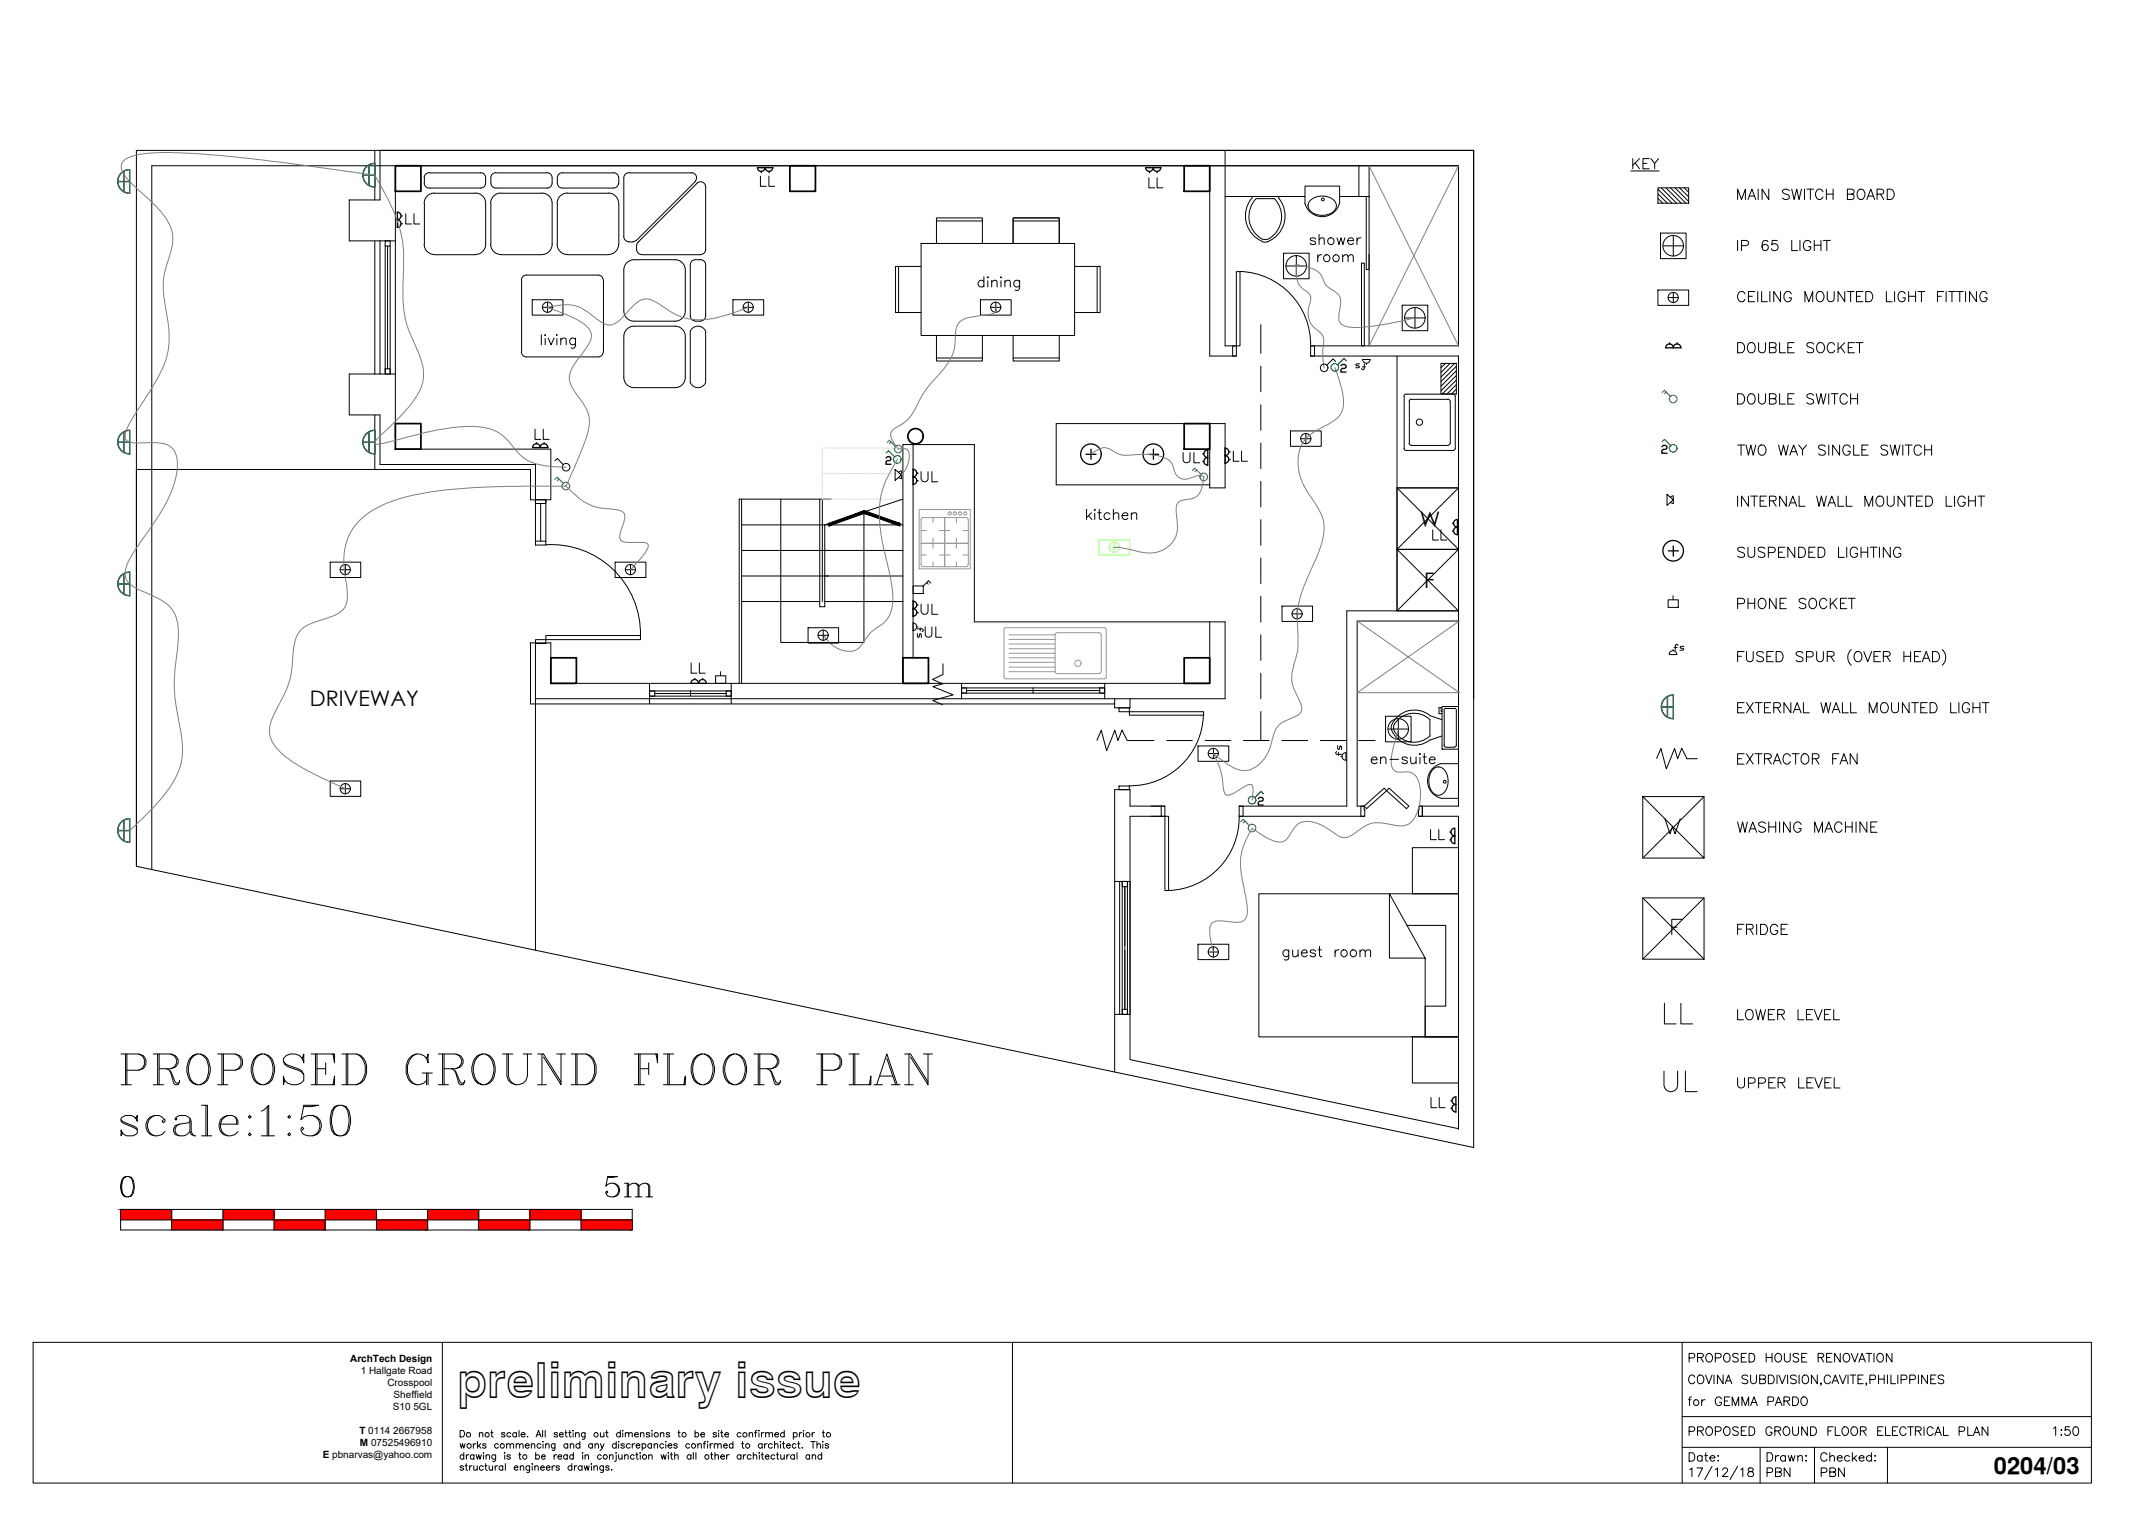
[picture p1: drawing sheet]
<svg xmlns="http://www.w3.org/2000/svg" width="420mm" height="297mm" viewBox="0 0 420 297" stroke-linecap="round" stroke-linejoin="round" font-family="sans-serif">
<defs><g id="words">
<text font-size="9.7" x="89.4" y="273.5">preliminary issue</text>
<text font-size="7.9" x="324.6" y="214.8">UL</text>
<g font-size="7.5">
<text x="324.6" y="201.4">LL</text>
<text x="117.5" y="235.3">5m</text>
</g>
<text font-size="5.7" x="317.9" y="34.6">KEY</text>
<g font-size="5.3">
<text x="147.8" y="37.7">LL</text>
<text x="223.7" y="38.1">LL</text>
<text x="78.3" y="45.2">LL</text>
<text x="103.7" y="87.1">LL</text>
<text x="179.2" y="95.6">UL</text>
<text x="230.4" y="91.7">UL</text>
<text x="279.4" y="106.9">LL</text>
<text x="179.2" y="121.4">UL</text>
<text x="134.4" y="133">LL</text>
<text x="278.7" y="165.5">LL</text>
</g>
<g font-size="4.9">
<text x="240.2" y="91.4">LL</text>
<text x="279" y="217.7">LL</text>
<text x="344.7" y="290">PBN</text>
<text x="355.2" y="290">PBN</text>
</g>
<text font-size="4.6" x="389.8" y="288.3">0204/03</text>
<g font-size="4.4">
<text x="329.5" y="267.4">PROPOSED HOUSE RENOVATION</text>
<text x="355.2" y="286.8">Checked:</text>
</g>
<g font-size="4.2">
<text x="277.6" y="103">W</text>
<text x="278.4" y="115">F</text>
<text x="60.6" y="138">DRIVEWAY</text>
</g>
<g font-size="4">
<text x="264.2" y="73.4">fs</text>
<text x="181.7" y="125.9" transform="rotate(-90 181.7 125.9)">fs</text>
<text x="326.3" y="128.4">fs</text>
<text x="263.5" y="148.9" transform="rotate(-90 263.5 148.9)">fs</text>
</g>
<g font-size="2">
<text x="68.5" y="266.3">ArchTech Design</text>
<text x="70.5" y="268.7">1 Hallgate Road</text>
<text x="75.7" y="271">Crosspool</text>
<text x="76.8" y="275.8">S10 5GL</text>
<text x="77" y="273.4">Sheffield</text>
<text x="70.3" y="280.4">T 0114 2667958</text>
<text x="63.1" y="285.1">E pbnarvas@yahoo.com</text>
<text x="70.4" y="282.8">M 07525496910</text>
</g>
</g></defs>
<!-- layer: 0 -->
<g fill="none" stroke="#000" stroke-width=".34">
<path d="M77.3 32.4h5v5h-5zM154.4 32.4h5v5h-5zM231.5 32.4h5v5h-5zM77.3 82.8h5v5h-5zM231.5 82.8h5v5h-5zM107.7 128.6h5v5h-5zM176.5 128.6h5v5h-5zM231.5 128.6h5v5h-5z"/>
<circle cx="179" cy="85.3" r="1.5"/>
</g>
<g fill="none" stroke="#000" stroke-width=".2">
<path d="M26.7 29.4h261.4v195l-261.4-55zM73.3 29.4v9.7M236.5 32.4v37.2h5.2M239.5 29.4v38.2h2.2M239.5 38.4h15.6M244.7 38.8a5.4 5.4 0 0 0 2.2 8.5M244.9 38.4l-.2 .4M245.6 38.8h3.6a5 5 0 0 1-1.4 8 2.08 2.08 0 0 1-2.2-.9 5.1 5.1 0 0 1 0-7.1M249.9 38.4l.2 .4M250.1 38.8a5.4 5.4 0 0 1-2.3 8.5M261.9 38.4h5.8M73.3 47.1v26"/>
<path d="M74.3 47.1v26M77.3 47.1h-9v-8h6v-9.7h213.8v107.2M241.7 53.1h.7v14.5h-.7zM242.4 53.1a14.3 14.3 0 0 1 13.8 14.5M246.9 47.3h.9M77.3 73.1h-9v8h6v9.7h30.4v15M241 67.6h.7v2h-.7zM256.2 67.6h.8v2h-.8zM256.2 69.6h29v88h-7.7M256.2 67.6h29M273.1 69.6v49.9M274.5 77.5v-.2l.4-.2h9.2l.4 .2v.2"/>
<path d="M274.5 77.5v10.2M275.9 78l-.3 .2-.1 .3v8.2l.1 .2 .3 .2M275.9 78.1h7.2M283.1 78l.4 .2v.3M283.5 78.5v8.2M284.5 77.5v10.4l-.4 .2h-9.2l-.2-.1-.2-.3M285.2 67.6v-35.2h-255.5v137.6M285.2 67.6v-35.2h-207.9v52.9M73.3 81.1v10.7M77.3 87.8h30.4v9.9h-4v-5.9h-77M104.7 97.7h2v.8h-2zM105.7 98.5v7.3"/>
<path d="M106.7 97.7v8.1M145 97.6v36M152.7 97.6v28h16.2v-25.5M160.3 97.6v21h.9v-16l15.3-5M160.8 97.6v20M162.5 97.6h-18v36M178.5 86.9v41.7M236.4 82.8h-29.9v12h30M236.5 82.8h3v12.6h-3zM273.1 95.4h12.1v12h-12.1zM273.1 95.4h12.1M275.9 87.1h7.2"/>
<path d="M283.5 86.7l-.2 .3-.2 .1M104.7 105.8h2v.8h-2zM106.7 106.5a17.4 17.4 0 0 1 18.5 17.8M145 102.6h31.5M145 107.6h31.5M145 112.6h31.5M145 117.6h15.3M161.2 117.6h15.3M273.1 107.4h12.1v12.1h-12.1zM285.2 119.5h-21.9v38.1h-21M103.6 125.7h4.1v7.9h19.3v4.1M103.7 125.7v12h114.2"/>
<path d="M104.7 125.1h2v.7h-2zM104.7 125.7v60.1M106.7 124.3h18.5v.8h-18.5zM176.5 133.6v-46.7h14v34.7h49v15h-134.8M188 133.6v3M216 133.6v3M217.9 136.6v1.8h3v-1.8M218.8 138.4h2v.8h-2zM220.8 139.2h14.5v.7h-14.5zM235.3 139.8a14.3 14.3 0 0 1-14.5 13.9M236.5 121.6v12h-93.5v4.1M285.2 121.4h-19.9v36.2h1.4"/>
<path d="M218.8 153.7h2v.7h-2zM227 157.6h.8v2h-.8zM227.8 159.6h-6.9v47.6l64.3 13.5v-61.1v61.2M227.8 159.6h.7v14.5h-.7zM227.8 157.6h-6.9v-3.2h-3v55.2M242.3 157.6h.7v2h-.7zM266.1 157.6h.6l.1 2h-.7zM266.7 157.6l3.9-3.5 4.4 4 .5-.5-3.9-3.5-4.4 4zM266.8 159.6h-24.5a14.3 14.3 0 0 1-13.8 14.5M277.5 157.6h.6v2h-.8zM278.1 157.6v2M217.9 172.4h3"/>
<path d="M217.9 198.4h3M23.6 236.5h100v4h-100zM23.6 238.5h100M24.7 230.1l-.5 .1a3 3 0 0 0 0 3.7 1.33 1.33 0 0 0 1.9-.6 3.5 3.5 0 0 0-.4-3.1 1.12 1.12 0 0 0-1.7 .6 3.5 3.5 0 0 0 .3 3.1l.4 .1M25.1 230.1l.4 .1a3 3 0 0 1 0 3.7l-.4 .1M33.6 236.5v4M43.6 236.5v4M53.6 236.5v4M63.6 236.5v4M73.6 236.5v4M83.6 236.5v4M93.6 236.5v4"/>
<path d="M103.6 236.5v4M113.6 236.5v4M6.5 262.5h402.4v27.5h-402.4zM86.5 262.5v27.5M90 279.7h.4a.68 .68 0 0 1 .4 .7 .68 .68 0 0 1-.4 .6h-.4zM96.1 279.7v1.1l.1 .2h.2M101.5 279.7v1.3M106.1 279.7v1.3M106.6 279.7v1.3M110.6 279.7v1.1l.3 .2M111.4 279.7v1.1v.2h.3M112 279.8h.1z"/>
<path d="M118.6 279.7v1.1l.1 .2h.2M121.3 279.7v1.3M121.8 279.7v.2zM127.4 279.8h.1zM132.7 279.7v1.1l.3 .2M135.9 279.7v1.3M140.5 279.7v.2zM141.1 279.7v1.1v.2h.3M148 279.7l-.3 .1v1.2M148.4 279.7v.2zM153.3 279.7v1.3M157.1 279.7v.2z"/>
<path d="M161 279.7v1.1v.2h.2M198 262.5v27.5M328.9 262.5v27.5M328.9 277h80M330.1 273.7h.5M330.2 279.9h.8a.45 .45 0 0 0 .4-.5 .45 .45 0 0 0-.4-.4h-.8v1.7M330.7 273.2h-.3l-.1 1.7M331.3 269.3a.61 .61 0 0 0-.7-.4 .61 .61 0 0 0-.4 .7 .67 .67 0 0 0 .2 .9 .67 .67 0 0 0 .9-.3M331.9 279.8l1-.1 .1-.4-.3-.3h-.8v1.7M332 269.1a.7 .7 0 0 1 .9-.1 .7 .7 0 0 1 .2 .9 .68 .68 0 0 1-.9 .7 .68 .68 0 0 1-.3-1zM332.5 279.8l.5 .9M332.7 273.7v1.2"/>
<path d="M333.4 273.7a.57 .57 0 0 0-.7 .5M333.5 268.9l.6 1.7 .6-1.7M333.8 279.1a.84 .84 0 0 1 1.1 .6 .84 .84 0 0 1-.6 1 .88 .88 0 0 1-.8-.6 .88 .88 0 0 1 .3-1zM335.1 268.9v1.7M335.4 279.9h.7a.46 .46 0 0 0 .4-.6l-.4-.3h-.7v1.7M336.6 273.5a.64 .64 0 0 0-.7-.3 .64 .64 0 0 0-.5 .6v.4a.61 .61 0 0 0 .6 .7 .61 .61 0 0 0 .6-.7h-.4M336.9 268.9v1.7l-1.1-1.7v1.7M337.1 279.3l.3-.3a.85 .85 0 0 1 .9 .9 .85 .85 0 0 1-.9 .8l-.3-.3a1.01 1.01 0 0 1 0-1.1zM337.1 274h.7M337.3 270.6l.6-1.7 .7 1.7M337.5 270h.8M338.2 273.2h-1.1v1.7h1.1"/>
<path d="M338.7 274.9v-1.7l.6 1.7 .6-1.7v1.7M339.9 279.3a.61 .61 0 0 0-.6-.3 .61 .61 0 0 0-.5 .4l.2 .3 .7 .3 .2 .4a.69 .69 0 0 1-1.1 0M340.4 279.8h.7M340.6 274.9v-1.7l.6 1.7 .7-1.7v1.7M341.5 279h-1.1v1.7h1.1M341.7 269.1a.64 .64 0 0 0-.6-.2 .64 .64 0 0 0-.5 .4l.1 .3 .8 .3 .2 .5a.81 .81 0 0 1-1.1 0M342 279h.5a.91 .91 0 0 1 .6 .9 .91 .91 0 0 1-.6 .8h-.5zM342.3 268.9v1.2a.58 .58 0 0 0 .5 .5 .58 .58 0 0 0 .6-.5v-1.2M342.3 274.9l.6-1.7 .7 1.7M342.5 274.3h.8M344 269.7l1-.1 .2-.2-.2-.4-1-.1v1.7h.8l.4-.3a.46 .46 0 0 0-.4-.6M345.7 274.1h.7a.46 .46 0 0 0 .4-.6l-.4-.3h-.7v1.7"/>
<path d="M345.7 268.9a.93 .93 0 0 1 1.1 .4 .93 .93 0 0 1-.1 1.1l-.4 .2h-.6zM346.5 279.4a.61 .61 0 0 0-.7-.4 .61 .61 0 0 0-.5 .6 .76 .76 0 0 0 .8 1.1l.4-.4v-.2h-.4M347 279.8l1-.1 .1-.4-.4-.3h-.7v1.7M347.1 274.9l.6-1.7 .7 1.7M347.3 274.3h.8M347.4 268.9v1.7M347.6 279.8l.5 .9M347.8 268.9l.6 1.7 .7-1.7M348.8 279.3a.63 .63 0 0 1 .7-.3 .63 .63 0 0 1 .4 .6v.5a.66 .66 0 0 1-.6 .6 .66 .66 0 0 1-.7-.6zM348.8 274l1-.1 .1-.4-.4-.3h-.7v1.7M349.3 274l.6 .9M349.5 268.9v1.7"/>
<path d="M350.5 279v1.2a.57 .57 0 0 0 .5 .5 .57 .57 0 0 0 .6-.5v-1.2M350.5 273.2h.5a.89 .89 0 0 1 .6 .8 .89 .89 0 0 1-.6 .9h-.5zM351.2 269.1a.64 .64 0 0 0-.6-.2 .64 .64 0 0 0-.5 .4l.1 .3 .8 .3 .2 .5a.81 .81 0 0 1-1.1 0M351.7 268.9v1.7M352.3 273.4l.1-.2a.8 .8 0 0 1 .9 .4 .8 .8 0 0 1-.1 1l-.1 .2a.8 .8 0 0 1-1-.4 .8 .8 0 0 1 .2-1zM352.5 269.1a.7 .7 0 0 1 .9-.1 .7 .7 0 0 1 .2 .9 .64 .64 0 0 1-.6 .7 .64 .64 0 0 1-.7-.7zM353.4 279v1.7l-1.1-1.7v1.7M354 279h.6a.91 .91 0 0 1 .6 .9 .91 .91 0 0 1-.6 .8h-.6zM355.3 268.9v1.7l-1.1-1.7v1.7M356.1 270.5h-.2h.2l-.2 .4M357.4 279.8h.6M357.9 269.3a.63 .63 0 0 0-.7-.4 .63 .63 0 0 0-.5 .7 .69 .69 0 0 0 .3 .9 .69 .69 0 0 0 .9-.3"/>
<path d="M358.2 270.6l.6-1.7 .7 1.7M358.4 279h-1v1.7M358.4 270h.8M358.8 279v1.7h1M359.6 268.9l.7 1.7 .6-1.7M360.4 279.1a.83 .83 0 0 1 1 .5 .83 .83 0 0 1-.3 1 .8 .8 0 0 1-1-.4 .8 .8 0 0 1 .2-.9zM361.3 268.9v1.7M362 279.3a.63 .63 0 0 1 .7-.3 .63 .63 0 0 1 .5 .6v.5a.66 .66 0 0 1-.7 .6 .66 .66 0 0 1-.6-.6zM362.3 268.9v1.7M363.3 269.7h.6M363.7 279.8l1-.1 .2-.4-.5-.3h-.7v1.7M364.3 268.9h-1v1.7h1"/>
<path d="M364.3 279.8l.6 .9M365 270.5h-.2h.2l-.2 .4M365.6 269.8h.7l.4-.3a.47 .47 0 0 0-.4-.6h-.7v1.7M367.1 279.8h.6M367.3 269.7h1.1M367.3 268.9v1.7M368.2 279h-1.1v1.7h1.1M368.4 268.9v1.7M368.6 279v1.7h1M369 268.9v1.7M369.7 268.9v1.7h.9M370 279.8h.6"/>
<path d="M371.1 279h-1.1v1.7h1.1M371.1 268.9v1.7M371.7 269.8h.7l.4-.3a.46 .46 0 0 0-.4-.6h-.7v1.7M372.7 279.4a.64 .64 0 0 0-.8-.4 .64 .64 0 0 0-.5 .6v.5a.63 .63 0 0 0 .6 .6 .63 .63 0 0 0 .7-.4M373 279h1.1M373.4 269.8l1-.2v-.5l-.3-.2h-.7v1.7M373.5 279v1.7M374.5 279.8l1-.1 .1-.4-.4-.3h-.7v1.7M375.1 279.8l.5 .9M375.1 268.9v1.7M376.2 279v1.7M376.9 268.9v1.7l-1.2-1.7v1.7"/>
<path d="M377.5 269.7h.6M378 279.4a.61 .61 0 0 0-.8-.4 .61 .61 0 0 0-.4 .6v.5a.61 .61 0 0 0 .5 .6 .61 .61 0 0 0 .7-.4M378.5 268.9h-1v1.7h1M380 279v1.7h.9M380 269.1a.6 .6 0 0 0-.6-.2 .6 .6 0 0 0-.5 .4l.3 .3 .7 .3 .1 .5a.77 .77 0 0 1-1.1 0M383 279.9h.8a.45 .45 0 0 0 .3-.5 .45 .45 0 0 0-.3-.4h-.8v1.7M384.7 279v1.7h1M388.7 279v1.7l-1.2-1.7v1.7M401.5 279.3l.4-.3v1.7M402.9 279.6h.2zM404.6 279h-.8l-.1 .7a.6 .6 0 0 1 .9 0 .6 .6 0 0 1-.1 .9 .6 .6 0 0 1-.9-.2M405.5 279.1a.55 .55 0 0 1 .8 .2 .88 .88 0 0 1-.5 1.4 1.05 1.05 0 0 1-.3-1.6z"/>
<path d="M90 282.3l.2 .9 .2-.9 .3 .9 .2-.9M90.6 286.8a.37 .37 0 0 0-.3-.2 .37 .37 0 0 0-.3 .2l.6 .5-.2 .2-.4-.2M90.7 284.7a.4 .4 0 0 0-.6-.1 .4 .4 0 0 0 0 .6 .4 .4 0 0 0 .6-.1M90.7 284v1.4M90.9 286.6h.5M91.1 286.2v1.1l.1 .1 .2 .1M91.2 284.5v.9M91.7 284.5l-.3 .1-.2 .2M91.8 286.6v.9M92.3 286.6l-.3 .1-.2 .3M92.5 282.3v.9M92.6 286.6l.1 .8 .3 .1 .3-.2"/>
<path d="M92.7 284.7a.4 .4 0 0 0-.6-.1 .4 .4 0 0 0 0 .6 .4 .4 0 0 0 .6-.1M92.7 284.5v.9M93 282.3l-.4 .2-.1 .2M93.1 284.5l.2 .9 .3-.9 .3 .9 .2-.9M93.3 286.6v.9M93.3 281.9v1.3M93.6 282.7l.4 .5M93.7 280.4l.2-.2h.5v.8M93.7 280.1v.9M94 282.3l-.7 .6M94.5 286.8a.43 .43 0 0 0-.6 0 .43 .43 0 0 0 0 .6 .43 .43 0 0 0 .6-.1M94.5 284v.2z"/>
<path d="M94.5 284.6v.8M94.8 286.6h.4M95 286.2v1.1l.3 .2M95 282.5l-.2-.2-.4 .2 .6 .5a.37 .37 0 0 1-.3 .2 .37 .37 0 0 1-.3-.2M95 284.7l.3-.2 .3 .1 .1 .8M95 284.5v.9M95.6 286.6l.1 .8 .3 .1 .3-.2M96 280.1h.4M96.3 286.6v.9M96.8 286.6v.9M96.9 284.5v1l-.1 .2h-.5M96.9 284.7a.42 .42 0 0 0-.6-.1 .42 .42 0 0 0 0 .6 .42 .42 0 0 0 .6-.1"/>
<path d="M97.3 286.6l-.3 .1-.2 .3M97.5 282.5a.42 .42 0 0 0-.7-.1 .42 .42 0 0 0 0 .6 .42 .42 0 0 0 .7 0M98.3 286.8a.41 .41 0 0 0-.6 0 .41 .41 0 0 0 0 .6 .41 .41 0 0 0 .6-.1M98.3 286.6v.9M98.6 284.1h.1zM98.7 284.6v.8M98.7 280.3l-.2-.2-.5 .2 .7 .4v.3h-.4l-.3-.2M98.8 286.2v1.3M99.1 282.6l.3-.3 .3 .1v.8M99.1 282.3v.9M99.7 282.6l.5-.3 .2 .3v.6M99.8 284.7a.37 .37 0 0 0-.4-.2 .37 .37 0 0 0-.3 .2l.6 .3 .1 .1a.37 .37 0 0 1-.4 .3 .37 .37 0 0 1-.3-.3"/>
<path d="M99.9 280.3a.42 .42 0 0 0-.7 0 .42 .42 0 0 0 0 .6 .42 .42 0 0 0 .7-.1M100.5 287h.8v-.1a.4 .4 0 0 0-.6-.1 .4 .4 0 0 0 0 .6 .4 .4 0 0 0 .6-.1M100.9 282.6l.3-.3 .3 .1 .1 .8M100.9 282.3v.9M101 280.3a.41 .41 0 0 0-.6 0 .41 .41 0 0 0 0 .6 .41 .41 0 0 0 .6-.1M101 280.1v.9M101.4 284.5h.5M101.6 282.6l.3-.3 .3 .1 .1 .8M101.6 284v1.1v.2l.3 .1M101.7 286.9l.3-.3 .3 .1 .1 .8M101.7 286.6v.9M101.9 280.5h.8a.42 .42 0 0 0-.5-.3 .42 .42 0 0 0-.4 .4 .42 .42 0 0 0 .4 .4l.5-.2"/>
<path d="M102.7 282.7h.8a.43 .43 0 0 0-.6-.3 .43 .43 0 0 0-.2 .6 .43 .43 0 0 0 .6 .1l.2-.1M103.1 280.9v.1zM103.5 286.6v1.2l-.5 .1M103.5 286.8a.41 .41 0 0 0-.6 0 .41 .41 0 0 0 0 .6 .41 .41 0 0 0 .6-.1M103.9 282.6l.3-.3 .3 .1 .1 .8M103.9 282.3v.9M104.1 286.2v.1zM104.1 286.7v.8M104.6 286.9l.5-.3 .1 .3v.6M104.6 286.6v.9M104.7 284.7a.42 .42 0 0 1 .7-.1 .42 .42 0 0 1 0 .6 .42 .42 0 0 1-.7-.1M104.7 284v1.4"/>
<path d="M104.8 281l.5-1.3 .5 1.3M105 280.6h.6M105.7 287h.7a.42 .42 0 0 0-.6-.3 .42 .42 0 0 0 .1 .7l.3 .1 .2-.2M105.7 282.5a.42 .42 0 0 0-.6-.1 .42 .42 0 0 0 0 .6 .42 .42 0 0 0 .6 0M105.9 284.8h.7a.4 .4 0 0 0-.6-.3 .4 .4 0 0 0-.1 .6 .37 .37 0 0 0 .4 .3 .37 .37 0 0 0 .3-.3M106.1 281.9h.1zM106.2 282.4v.8M106.7 282.6l.3-.3 .3 .1 .1 .8M106.7 282.3v.9M106.8 287h.7a.38 .38 0 0 0-.4-.4 .38 .38 0 0 0-.3 .5l.3 .4 .4-.2M108 286.6v.9M108.3 284.5v.9"/>
<path d="M108.5 286.6l-.3 .1-.2 .3M108.5 282.3v1.2l-.2 .1-.3-.1M108.5 282.5a.41 .41 0 0 0-.6-.1 .41 .41 0 0 0 0 .6 .41 .41 0 0 0 .6 0M108.8 284.5l-.3 .1-.2 .2M109 280.3l-.2-.2-.5 .2 .2 .2 .5 .2v.3h-.4l-.3-.2M109.1 284.8h.7a.4 .4 0 0 0-.5-.3 .4 .4 0 0 0-.2 .6 .37 .37 0 0 0 .4 .3 .37 .37 0 0 0 .3-.3M109.4 280.5h.7v-.1a.4 .4 0 0 0-.6-.1 .4 .4 0 0 0 0 .6 .4 .4 0 0 0 .6-.1M109.4 286.8a.37 .37 0 0 0-.3-.2 .37 .37 0 0 0-.4 .2l.7 .5-.3 .2-.4-.2M110.4 280.1h.5M110.9 284.7a.4 .4 0 0 0-.6-.1 .4 .4 0 0 0 0 .6 .4 .4 0 0 0 .6-.1M110.9 284.5v.9M111 282.5a.42 .42 0 0 0-.6-.1 .42 .42 0 0 0 0 .6 .42 .42 0 0 0 .6 0"/>
<path d="M111 282.3v.9M111.2 280.1h.4M111.5 282.6l.3-.3 .3 .1 .1 .8M111.5 282.3v.9M111.8 286.8a.43 .43 0 0 0-.6 0 .43 .43 0 0 0 0 .6 .43 .43 0 0 0 .6-.1M111.8 286.2v1.3M112.1 280.2v.8M112.1 284.7a.4 .4 0 0 0-.6-.1 .4 .4 0 0 0 0 .6 .4 .4 0 0 0 .6-.1M112.1 284v1.4M112.3 286.6v.9M112.5 280.4l.2-.2h.5v.8M112.5 280.1v.9"/>
<path d="M112.8 286.6l-.3 .1-.2 .3M113.4 282.5a.42 .42 0 0 0-.7-.1 .42 .42 0 0 0 0 .6 .42 .42 0 0 0 .7 0M113.4 281.9v1.3M113.8 286.8a.43 .43 0 0 0-.6 0 .43 .43 0 0 0 0 .6 .43 .43 0 0 0 .6-.1M113.8 286.6v.9M113.8 284.1h.2zM113.9 284.6v.8M114.2 286.6l.3 .9 .2-.9 .3 .9 .2-.9M114.4 280.1l-.1 1.2-.1 .2-.4-.1M114.4 280.3a.41 .41 0 0 0-.6 0 .41 .41 0 0 0 0 .6 .41 .41 0 0 0 .6-.1M114.4 284.7l.3-.2 .3 .1 .1 .8M114.4 284.5v.9"/>
<path d="M115.7 286.2v.1zM115.7 286.7v.8M115.8 282.5a.42 .42 0 0 0-.6-.1 .42 .42 0 0 0 0 .6 .42 .42 0 0 0 .6 0M115.8 282.3v.9M116.1 286.9l.4-.3 .3 .1v.8M116.1 286.6v.9M116.3 282.6l.3-.3 .3 .1 .1 .8M116.3 282.3v.9M117.4 280.1v.9h.3l.4-.2M117.4 282.3l.3 .9 .4-.9M117.6 284.7a.42 .42 0 0 0-.7-.1 .42 .42 0 0 0 0 .6 .42 .42 0 0 0 .7-.1M117.7 283.2l-.4 .4"/>
<path d="M118 286.6l-.1 1.2-.5 .1M118 286.8a.41 .41 0 0 0-.6 0 .41 .41 0 0 0 0 .6 .41 .41 0 0 0 .6-.1M118.1 280.1v.9M118.4 280.1h.5M119.1 286.8l-.1-.1a.41 .41 0 0 0-.6 .1l.7 .5-.2 .2-.5-.2M119.2 284.7l.3-.2 .3 .1v.8M119.2 284.5v.9M119.5 287.4h.2zM120.5 282.5a.42 .42 0 0 0-.6-.1 .42 .42 0 0 0 0 .6 .42 .42 0 0 0 .6 0M120.5 284v.2zM120.5 284.6v.9l-.1 .2-.3 .1M120.5 281.9v1.3"/>
<path d="M120.9 281.9v.1zM120.9 284.5l.1 .8 .3 .1 .3-.3M120.9 282.4v.8M121.3 280.3a.42 .42 0 0 0-.6 0 .42 .42 0 0 0 0 .6 .42 .42 0 0 0 .6-.1M121.6 284.5v.9M121.8 280.2v.8M122.1 282.5l-.3-.2-.4 .2 .7 .5a.37 .37 0 0 1-.3 .2 .37 .37 0 0 1-.4-.2M122.1 284.7l.3-.2 .4 .1v.8M122.1 284.5v.9M122.3 280.4l.1-.2h.5v.8M122.3 280.1v.9M122.9 280.4l.3-.3 .4 .1v.8"/>
<path d="M123.2 282.5a.42 .42 0 0 0-.6-.1 .42 .42 0 0 0 0 .6 .42 .42 0 0 0 .6 0M123.6 282.3v.9M124 284.7a.42 .42 0 0 0-.6-.1 .42 .42 0 0 0 0 .6 .42 .42 0 0 0 .6-.1M124 280.5h.8v-.2a.42 .42 0 0 0-.7 0 .42 .42 0 0 0 .1 .6 .42 .42 0 0 0 .6-.1M124.1 282.3l-.4 .2-.1 .2M124.3 284.5h.5M124.4 282.7h.7v-.1a.4 .4 0 0 0-.6-.1 .4 .4 0 0 0 0 .6 .4 .4 0 0 0 .6-.1M124.5 284v1.1v.2l.3 .1M125.2 284v.2zM125.2 284.6v.8M125.2 280.4l.2-.2h.5v.8M125.2 280.1v.9"/>
<path d="M125.6 282.5a.41 .41 0 0 1 .6-.1 .41 .41 0 0 1 0 .6 .41 .41 0 0 1-.6 0M125.6 282.3v1.3M126.8 284.7l.4-.2 .3 .1v.8M126.8 284.5v.9M127 280.3l-.2-.2-.4 .1v.2l.4 .2 .2 .2-.2 .2h-.4v-.2M127.4 282.5a.41 .41 0 0 0-.6-.1 .41 .41 0 0 0 0 .6 .41 .41 0 0 0 .6 0M127.4 282.3v.9M127.5 280.2v.8M127.9 282.6l.3-.3 .3 .1 .1 .8M127.9 282.3v.9M129.1 280.4l.2-.2h.5v.8M129.1 280.1v.9"/>
<path d="M129.2 284.5l.3 .9 .3-.9 .2 .9 .3-.9M129.8 282.5a.42 .42 0 0 0-.7-.1 .42 .42 0 0 0 0 .6 .42 .42 0 0 0 .7 0M130.2 281.9v.1zM130.2 282.4v.8M130.6 282.7h.8l-.1-.3a.42 .42 0 0 0-.6 .1 .42 .42 0 0 0 .1 .6 .42 .42 0 0 0 .6-.1M130.7 284v.2zM130.7 284.6v.8M130.9 280.3l-.2-.2-.4 .1v.2l.4 .2 .2 .2-.2 .2h-.4v-.2M131.1 284.5h.4M131.2 284v1.1l.3 .3M131.9 284.7l.3-.2 .3 .1 .1 .8M131.9 284v1.4"/>
<path d="M132.4 282.5l-.2-.2-.5 .2 .7 .5a.37 .37 0 0 1-.3 .2 .37 .37 0 0 1-.4-.2M132.5 280.1h.5M134.8 282.5a.42 .42 0 0 0-.6-.1 .42 .42 0 0 0 0 .6 .42 .42 0 0 0 .6 0M135.1 284.7a.42 .42 0 0 0-.6-.1 .42 .42 0 0 0 0 .6 .42 .42 0 0 0 .6-.1M135.1 284.5v.9M135.6 284v1.4M135.9 280.3a.41 .41 0 0 1 .6 0 .41 .41 0 0 1 0 .6 .41 .41 0 0 1-.6-.1M136.1 284v1.4M136.4 282.6l.3-.3 .4 .1v.8M136.4 282.3v.9M137 280.5h.8l-.2-.3a.43 .43 0 0 0-.6 .1 .43 .43 0 0 0 .2 .6 .43 .43 0 0 0 .6-.1M137.5 282.3h.4"/>
<path d="M138 281.9h-.2l-.1 .2v1.1M138.3 281.9h.1zM138.3 282.4v.8M138.9 282.3v.9M138.9 284.5h.5M139.1 284v1.1v.2l.3 .1M139.4 282.3l-.5 .2v.2M139.7 282.6l.3-.3 .3 .1v.8M139.7 282.3v.9M139.8 284.7l.5-.2 .2 .2v.7M139.8 284v1.4M140.1 280.3l-.3-.2-.4 .2 .2 .2 .4 .2v.3h-.3l-.3-.2"/>
<path d="M140.3 282.6l.3-.3 .4 .1v.8M140.5 280.2v.8M140.9 284.8h.7a.42 .42 0 0 0-.7-.1 .42 .42 0 0 0 .3 .7l.4-.3M140.9 280.1h.4M141.4 282.7h.8l-.1-.3a.42 .42 0 0 0-.6 .1 .42 .42 0 0 0 .1 .6 .42 .42 0 0 0 .6-.1M141.7 280.5h.8l-.2-.3a.43 .43 0 0 0-.6 .1 .43 .43 0 0 0 .2 .6 .43 .43 0 0 0 .6-.1M142.1 284.5v.9M142.6 284.5l-.4 .1-.1 .2M143.3 282.5a.41 .41 0 0 0-.6-.1 .41 .41 0 0 0 0 .6 .41 .41 0 0 0 .6 0M143.3 281.9v1.3M144.9 280.3a.42 .42 0 0 0-.7 0 .42 .42 0 0 0 0 .6 .42 .42 0 0 0 .7-.1M144.9 284.7a.42 .42 0 0 0-.7-.1 .42 .42 0 0 0 0 .6 .42 .42 0 0 0 .7-.1"/>
<path d="M144.9 284.5v.9M145 282.3h.4M145.2 281.9v1l.3 .3M145.3 284.5v.9M145.8 284.5l-.3 .1-.2 .2M146.5 280.4l.1-.2h.5l.1 .8M146.5 280.1v.9M146.9 284.7a.42 .42 0 0 0-.7-.1 .42 .42 0 0 0 0 .6 .42 .42 0 0 0 .7-.1M147.3 284.7l.3-.2 .3 .1 .1 .8M147.3 284v1.4M147.5 280.1h.5M148.4 280.2v.8"/>
<path d="M148.5 284v.2zM148.5 284.6v.8M148.8 284.5h.5M148.9 280.1v.9M149 282.5a.42 .42 0 0 0-.6-.1 .42 .42 0 0 0 0 .6 .42 .42 0 0 0 .6 0M149 284v1.1l.1 .2 .2 .1M149 282.3v.9M149.4 280.1a.38 .38 0 0 0-.5 .4M149.5 282.3v.9M149.6 284.8h.8a.42 .42 0 0 0-.5-.3 .42 .42 0 0 0-.4 .5 .42 .42 0 0 0 .4 .4l.5-.3M149.7 280.4l.2-.2h.4l.1 .8M149.7 280.1v.9"/>
<path d="M150 282.3l-.4 .2-.1 .2M150.4 280.4l.1-.2h.5v.8M151 282.5a.42 .42 0 0 0-.6-.1 .42 .42 0 0 0 0 .6 .42 .42 0 0 0 .6 0M151.4 282.6l.3-.3 .3 .1 .1 .8M151.4 281.9v1.3M151.5 280.5h.7l-.1-.3a.43 .43 0 0 0-.6 .1 .43 .43 0 0 0 .1 .6 .43 .43 0 0 0 .6-.1M151.5 284.7a.4 .4 0 0 0-.6-.1 .4 .4 0 0 0 0 .6 .4 .4 0 0 0 .6-.1M151.8 284.5h.4M152 284v1.1v.2l.3 .1M152.5 281.9h.2zM152.6 282.4v.8M152.7 284.5v.8l.3 .1 .3-.3"/>
<path d="M153 282.3h.4M153.2 281.9v1v.2l.3 .1M153.3 280.3a.41 .41 0 0 0-.6 0 .41 .41 0 0 0 0 .6 .41 .41 0 0 0 .6-.1M153.3 284.5v.9M153.8 282.7h.7l-.1-.3a.42 .42 0 0 0-.6 .1 .42 .42 0 0 0 .1 .6 .42 .42 0 0 0 .6-.1M153.8 284.5v.9M154.3 284.5l-.3 .1-.2 .2M155.1 280.3a.42 .42 0 0 1 .6 0 .42 .42 0 0 1 0 .6 .42 .42 0 0 1-.6-.1M155.1 280.1v1.4M155.3 284.7a.42 .42 0 0 0-.6-.1 .42 .42 0 0 0 0 .6 .42 .42 0 0 0 .6-.1M155.3 284.5v.9M155.6 282.5a.41 .41 0 0 0-.6-.1 .41 .41 0 0 0 0 .6 .41 .41 0 0 0 .6 0"/>
<path d="M155.8 284v1.4M156 282.3h.4M156.1 281.9v1l.1 .2 .2 .1M156.3 280.1v.9M156.8 280.1a.42 .42 0 0 0-.5 .4M156.8 283.1h.1zM157.1 280.2v.8M158.3 284.7a.4 .4 0 0 0-.6-.1 .4 .4 0 0 0 0 .6 .4 .4 0 0 0 .6-.1M158.3 284.5v.9M158.5 281.9h.9M158.8 284.7l.3-.2 .3 .1 .1 .8M158.8 280.1v.9"/>
<path d="M158.8 284.5v.9M159 281.9v1.3M159.3 280.1a.37 .37 0 0 0-.5 .4M159.7 282.6l.3-.3 .3 .1 .1 .8M159.7 281.9v1.3M160.7 284.7a.42 .42 0 0 0-.7-.1 .42 .42 0 0 0 0 .6 .42 .42 0 0 0 .7-.1M160.7 284v1.4M160.8 280.1h.4M160.8 281.9h.2zM160.9 282.4v.8M162 282.5l-.2-.2-.5 .2 .7 .5a.37 .37 0 0 1-.3 .2 .37 .37 0 0 1-.4-.2M328.9 283h80"/>
<path d="M330.2 284.1h.6a.88 .88 0 0 1 .6 .8 .88 .88 0 0 1-.6 .8h-.6zM330.4 287.4l.4-.4v1.7M331.8 287h1.1l-.8 1.7M332.8 284.8a.53 .53 0 0 0-.8 0 .53 .53 0 0 0 0 .8 .53 .53 0 0 0 .8-.1M332.8 284.6v1.1M333.3 284.6h.5M333.5 284.1v1.3l.1 .3h.3M334.3 285.1h1a.53 .53 0 0 0-.6-.4 .53 .53 0 0 0-.5 .5 .53 .53 0 0 0 .5 .5l.6-.2M334.7 286.8l-1.4 2.5M335.4 287.4l.4-.4v1.7M335.9 285.7h.1zM335.9 284.6v.2z"/>
<path d="M336.8 287.5l.3-.5 .6 .2a.5 .5 0 0 1-.2 .7l-.8 .8h1.2M339.7 286.8l-1.5 2.5M340.4 287.4l.3-.4v1.7M341.9 287.1a.36 .36 0 0 0 .2 .6 .58 .58 0 0 1 .6 .2 .58 .58 0 0 1 0 .8h-.3a.52 .52 0 0 1-.7-.5 .93 .93 0 0 1 1-.6l.1-.3a.63 .63 0 0 0-.9-.2zM344.1 283v7M345.5 284.1h.5a.88 .88 0 0 1 .6 .8 .88 .88 0 0 1-.6 .8h-.5zM353 284.7h.2zM353 285.7h.2zM354.8 283v7M369 283v7M378.3 280.7l.6-1.7 .7 1.7M378.5 280.1h.8"/>
<path d="M385.8 280.7l.7-1.7 .6 1.7M386.1 280.1h.8M402.9 280.6h.2z"/>
<circle cx="277.5" cy="82.6" r=".61"/>
<circle cx="331.6" cy="274.3" r=".56"/>
<circle cx="91.6" cy="280.6" r=".44"/>
<circle cx="91.7" cy="282.7" r=".44"/>
<circle cx="95.3" cy="280.6" r=".43"/>
<circle cx="98.2" cy="282.7" r=".43"/>
<circle cx="102.6" cy="284.9" r=".43"/>
<circle cx="116.5" cy="280.6" r=".43"/>
<circle cx="118.3" cy="284.9" r=".43"/>
<circle cx="126" cy="284.9" r=".44"/>
<circle cx="128.3" cy="280.6" r=".43"/>
<circle cx="133.7" cy="280.6" r=".43"/>
<circle cx="135.6" cy="282.7" r=".43"/>
<circle cx="138.2" cy="284.9" r=".43"/>
<circle cx="145.6" cy="280.6" r=".43"/>
<circle cx="146.2" cy="282.7" r=".43"/>
<circle cx="157.9" cy="280.6" r=".43"/>
<circle cx="162" cy="280.6" r=".43"/>
</g>
<!-- layer: A-window00 -->
<g fill="none" stroke="#000" stroke-width=".2">
<path d="M75.3 47.1h1v1h-1zM75.3 48.1v25M75.8 48.1v24M76.3 48.1v25M75.3 72.1h1v1h-1zM127 135.1h1v1h-1zM127 135.1h16M127 136.1h16M127.2 133.6h15.8M128 135.6h14M135 135.1v1M142 135.1h1v1h-1z"/>
<path d="M188 134.5h1v1h-1zM188 134.5h28M188 135.5h28M189 135h26M202 134.5v1M215 134.5h1v1h-1zM218.9 172.4v26M219.4 172.4h1v1h-1zM219.4 172.4v26M219.9 173.4v24M220.4 172.4v26M220.9 172.4v26"/>
<path d="M219.4 197.4h1v1h-1z"/>
</g>
<!-- layer: 1-GRID -->
<g fill="none" stroke="#dbdbdb" stroke-width=".2">
<path d="M160.8 97.3v.3h.2M160.8 92.6h.2M160.8 88.3v.5M160.8 89v.5M160.8 89.7v.5M160.8 90.5v.5M160.8 91.3v.5M160.8 92v.5M160.8 92.7v.5M160.8 93.5v.5M160.8 94.3v.5M160.8 95v.5"/>
<path d="M160.8 95.7v.6M160.8 96.5v.5M161 87.6h-.2v.4M161.2 97.6h.6M161.2 92.6h.6M161.2 87.6h.6M162 97.6h.5M162 92.6h.5M162 87.6h.5M162.8 97.6h.5M162.8 92.6h.5M162.8 87.6h.5"/>
<path d="M163.5 97.6h.5M163.5 92.6h.5M163.5 87.6h.5M164.3 97.6h.5M164.3 92.6h.5M164.3 87.6h.5M165 97.6h.5M165 92.6h.5M165 87.6h.5M165.8 97.6h.5M165.8 92.6h.5M165.8 87.6h.5"/>
<path d="M166.5 97.6h.5M166.5 92.6h.5M166.5 87.6h.5M167.3 97.6h.5M167.3 92.6h.5M167.3 87.6h.5M168 97.6h.5M168 92.6h.5M168 87.6h.5M168.8 97.6h.4M168.8 92.6h.4M168.8 87.6h.4"/>
<path d="M169.5 97.6h.5M169.5 92.6h.5M169.5 87.6h.5M170.3 97.6h.5M170.3 92.6h.5M170.3 87.6h.5M171 97.6h.5M171 92.6h.5M171 87.6h.5M171.7 97.6h.6M171.7 92.6h.6M171.7 87.6h.6"/>
<path d="M172.5 97.6h.5M172.5 92.6h.5M172.5 87.6h.5M173.3 97.6h.5M173.3 92.6h.5M173.3 87.6h.5M174 97.6h.5M174 92.6h.5M174 87.6h.5M174.8 97.6h.5M174.8 92.6h.5M174.8 87.6h.5"/>
<path d="M175.5 97.6h.5M175.5 92.6h.5M175.5 87.6h.5M176.3 97.6h.2M176.3 92.6h.2M176.3 87.6h.2"/>
</g>
<!-- layer: 3 seat -->
<path d="M124 63.8a2.01 2.01 0 0 0-2 2v8a2.01 2.01 0 0 0 2 2M124 63.8h8a2.01 2.01 0 0 1 2 2v8a2.01 2.01 0 0 1-2 2h-8M135 64.8a1.63 1.63 0 0 1 1.5-1 1.63 1.63 0 0 1 1.5 1M135 64.8v10a1.63 1.63 0 0 0 1.5 1 1.63 1.63 0 0 0 1.5-1v-10" fill="none" stroke="#000" stroke-width=".2"/>
<!-- layer: MOBILIER -->
<g fill="none" stroke="#000" stroke-width=".2">
<path d="M82.9 35.8a.99 .99 0 0 0 1 1h10.1M83 34.8v1M83 39.8v8M83.9 33.8a.99 .99 0 0 0-1 1M83.9 33.8h10.1M84.9 37.7a2.01 2.01 0 0 0-2 2.1M85 37.8h8M92.9 37.7a2.01 2.01 0 0 1 2.1 2.1M94 33.8a.99 .99 0 0 1 1 1M95 34.8v1a.99 .99 0 0 1-1 1M95 39.8v8M96 34.8v1a.99 .99 0 0 0 1 1h10"/>
<path d="M96 39.8v8M97 33.8a.99 .99 0 0 0-1 1M97 33.8h10M97.9 37.7a2.01 2.01 0 0 0-2 2.1M98 37.8h8M105.9 37.7a2.01 2.01 0 0 1 2.1 2.1M107 33.8a.99 .99 0 0 1 .9 1M108 34.8l-.1 1a.99 .99 0 0 1-.9 1M108 39.8v8M109 34.8v1a.99 .99 0 0 0 1 1h10M109 39.8v8M110 33.8a.99 .99 0 0 0-1 1"/>
<path d="M110 33.8h10M110.9 37.7a2.01 2.01 0 0 0-2 2.1M111 37.8h8M118.9 37.7a2.01 2.01 0 0 1 2 2.1M120 33.8a.99 .99 0 0 1 .9 1M120.9 35.8a.99 .99 0 0 1-.9 1M121 34.8v1M121 39.8v8M122 34.8v11.5a.99 .99 0 0 0 1 1M123 33.8a.99 .99 0 0 0-1 1M123 33.8h12.2M135.2 33.8a.99 .99 0 0 1 .9 .6 .99 .99 0 0 1-.2 1.1"/>
<path d="M135.9 35.5l-11.5 11.5M82.9 47.8a2.01 2.01 0 0 0 2 2M85 49.8h8M95 47.8a2.01 2.01 0 0 1-2.1 2M95.9 47.8a2.01 2.01 0 0 0 2 2M98 49.8h8M108 47.8a2.01 2.01 0 0 1-2.1 2M108.9 47.8a2.01 2.01 0 0 0 2 2M111 49.8h8M117.9 54.8a.99 .99 0 0 0-1-1h-13.9a1 1 0 0 0-1.1 1l.1 14a.92 .92 0 0 0 .9 1h14.1a1 1 0 0 0 .9-1M118 54.8v14M120.9 47.8a2.01 2.01 0 0 1-2 2"/>
<path d="M122 52.8v8a2.01 2.01 0 0 0 2 2M123 47.3h.7M124 50.8a2.01 2.01 0 0 0-2 2M124 50.8h8a2.01 2.01 0 0 1 2 2M124.4 47l-.7 .3M124.5 48.1l.3-.7 11.5-11.6a1 1 0 0 1 1.1-.2 1 1 0 0 1 .6 1v12.2a.99 .99 0 0 1-1 1M124.5 48.1a1.24 1.24 0 0 0 1 1.7M125.5 49.8h11.5M134 52.8v8a2.01 2.01 0 0 1-2 2h-8M135 51.8v10a.99 .99 0 0 0 1 1M136 50.8a.99 .99 0 0 0-1 1M136 50.8h1"/>
<path d="M137 50.8a.99 .99 0 0 1 1 1M138 51.8v10a.99 .99 0 0 1-1 1M136 62.8h1"/>
</g>
<!-- layer: A-d-table00 -->
<g fill="none" stroke="#000" stroke-width=".2">
<path d="M175.7 52.1v9M180.1 47.6h30v18h-30zM180.1 52.1h-5v9h5M183.1 47.6v-5h9v5M183.1 43.2h9M198.1 47.6v-5h9v5M198.1 43.2h9M210.1 52.1h5v9h-5M215.1 52.1h-.6v9M183.1 65.6v5h9v-5M183.1 70h9M198.1 65.6v5h9v-5"/>
<path d="M198.1 70h9"/>
</g>
<!-- layer: 0 -->
<path d="M161.9 102.4l.2 .5 6.9-3zM162.1 102.9l6.9-3v.5zM169 99.9v.5l7.1 2zM169 100.4l7.1 2-.2 .5z" fill="#000" stroke="#000" stroke-width=".2"/>
<!-- layer: A-kitchen fittings -->
<g fill="none" stroke="#989898" stroke-width=".2">
<path d="M179.7 99.6h10v11.6h-10zM180.1 106.2h9.2zM180.1 103.7h1M180.1 108.5h1M182.4 101.2v1M182.4 105.2v2M182.4 109.8v1M183.7 103.7h2M183.7 108.5h2M184.7 101.2v9.6zM187 101.2v1M187 105.2v2"/>
<path d="M187 109.8v1M188.3 103.7h1M188.3 108.5h1M188.9 101.2l.3 .2 .1 .2M188.9 101.2h-8.4l-.4 .2v.2v9l.4 .2h8.4M189.3 110.4l-.2 .4h-.2M189.3 101.6v8.8M196.3 132.3l.2 .4h.2M196.3 123.1v9.3M196.7 122.7l-.4 .2v.2M196.7 122.8l19.2-.1 .3 .2 .1 .2v9.2l-.2 .4h-19.4M197.3 131.3h9"/>
<path d="M197.3 124.1h9M197.3 127.7h9M197.3 125.9h9M197.3 129.5h9M197.3 130.5h9M197.3 128.6h9M197.3 126.9h9M197.3 125h9M206.3 124.1v7.2M206.3 131.3v.2l.4 .2h8.2l.3-.2 .1-.2M206.3 124.1l.2-.3 .2-.1h8.2l.3 .2 .1 .2M215.3 124.1v7.2"/>
<circle cx="185.7" cy="100.4" r=".32"/>
<circle cx="186.7" cy="100.4" r=".32"/>
<circle cx="187.7" cy="100.4" r=".32"/>
<circle cx="188.7" cy="100.4" r=".32"/>
<circle cx="210.8" cy="129.7" r=".61"/>
</g>
<!-- layer: A-brm-furniture -->
<path d="M246.1 174.8h39.1v28h-39.1zM276.1 165.8h9.1v9h-9.1zM275.1 181h7.6v15.8h-4.1v6M278.6 187.4l-6.9-12.6v12.6h6.9v15.4h6.6M276.1 202.8h9.1v9h-9.1z" fill="none" stroke="#000" stroke-width=".2"/>
<!-- layer: A-toilet fittings -->
<g fill="none" stroke="#000" stroke-width=".2">
<path d="M255.1 39.7a3.5 3.5 0 0 0 3.4 2.7 3.5 3.5 0 0 0 3.4-2.7M255.1 39.8v-3.4h6.8v3.4M256.3 39a3.3 3.3 0 0 1 4.9 .8 1.79 1.79 0 0 1-1.5 2.1 3.2 3.2 0 0 1-3.9-1.2 1.45 1.45 0 0 1 .5-1.7zM279.6 139.9a4.8 4.8 0 0 0-7.6 2M279.6 139.9l2.3 .8M281.9 138.2h3.3v8.3h-3.3zM281.9 139.1h-.1v-.7h-.5v1.2h.6M282.4 139v6.7M282.7 138.5l-.3 .1-.1 .3M282.7 138.5h1.7M284.3 138.5l.3 .1 .1 .3M284.7 139v6.7"/>
<path d="M272 141.9a3.6 3.6 0 0 0 2.7 3.5 4.8 4.8 0 0 0 4.9-.7M272.6 142.9l-.1-.3a2.17 2.17 0 0 1 1.2-2.2 4.5 4.5 0 0 1 5.9 .3v3.2a4.5 4.5 0 0 1-7-.9M280.1 150.6a1.51 1.51 0 0 1 2.6 .4 3.3 3.3 0 0 1-1 4.4 1.79 1.79 0 0 1-2.2-1.4 3.7 3.7 0 0 1 .6-3.4zM281.7 149.3a3.5 3.5 0 0 0-2.6 3.4 3.5 3.5 0 0 0 2.6 3.4M281.8 149.3h3.4v6.8h-3.4M281.9 143.9l-2.3 .8M282.3 145.7l.1 .3 .3 .1M282.7 146.1h1.7M284.7 145.7l-.1 .3-.3 .1"/>
<circle cx="258.6" cy="39" r=".28"/>
<circle cx="282.5" cy="152.9" r=".28"/>
</g>
<!-- layer: 0 -->
<path d="M267.7 32.4l17.5 35.2M285.2 32.4l-17.5 35.2M265.3 121.4l20 14.1h-20l20-14.1" fill="none" stroke="#808080" stroke-width=".2"/>
<!-- layer: 01 Electrical -->
<g fill="none" stroke="#000" stroke-width=".2">
<path d="M324.1 36.7h6.1v3h-6.1zM324.1 37l2.8 2.7M324.1 37.9l1.9 1.8M324.1 38.8l1 .9M324.1 39.7h.1M324.8 36.7l3 3M325.7 36.7l3 3M326.6 36.7l3 3M327.5 36.7l2.7 2.7M328.4 36.7l1.8 1.8M329.3 36.7l.9 .9M251 49.5h4.9v5h-4.9z"/>
<path d="M274.2 59.7h4.9v5h-4.9zM324.7 45.6h4.9v5h-4.9zM281.7 71.1h3v5.9h-3zM282.6 71.1l-.9 .8M283.5 71.1l-1.8 1.7M284.4 71.1l-2.7 2.6M284.7 77h.1M284.7 71.6l-3 3M284.7 72.5l-3 3M284.7 73.4l-3 3M284.7 74.3l-2.7 2.7M284.7 75.2l-1.8 1.8"/>
<path d="M284.7 76.1l-.9 .9M273.1 95.4l12.1 12-12.1 12.1M285.2 95.4l-12.1 12 12.1 12.1M270.9 140.1h5v5h-5zM321.2 155.8l12 12v-12h-12v12h12M333.2 155.8l-12 12M321.2 175.6h12v12h-12zM321.2 175.6l12 12M325.5 160.1l1 3 .5-1.5 .5 1.5 1-3M328.9 179.8h-2v3M333.2 175.6l-12 12M326.9 181.3h1"/>
</g>
<!-- layer: DD text 50 -->
<g fill="none" stroke="#000" stroke-width=".2">
<path d="M265.7 32.4v6h2v-6M267.1 38.4h.6v14.3h-.6zM339.7 39v-2l.8 2 .7-2v2M341.8 39l.7-2 .8 2M342 38.3h1M343.7 37v2M345.8 37v2l-1.3-2v2M349.8 37.3a.76 .76 0 0 0-.7-.3 .76 .76 0 0 0-.6 .5l.4 .4 .6 .1a.47 .47 0 0 1 .3 .4 .47 .47 0 0 1-.2 .5 .87 .87 0 0 1-1.1-.2M350.3 37l.5 2 .5-2 .4 2 .5-2M352.8 37v2M353.3 37h1.3M353.9 37v2"/>
<path d="M356.4 37.5a.74 .74 0 0 0-.8-.5 .74 .74 0 0 0-.6 .7v.6a.74 .74 0 0 0 .6 .7 .74 .74 0 0 0 .8-.5M357.1 37v2M357.1 38h1.3M358.4 37v2M361.2 38l1.1-.1 .2-.3-.2-.5-1.1-.1v2l1.1-.1a.53 .53 0 0 0 .2-.6 .53 .53 0 0 0-.5-.3M363.3 37.3a.75 .75 0 0 1 .8-.3 .75 .75 0 0 1 .5 .7v.6a.76 .76 0 0 1-.7 .7 .76 .76 0 0 1-.8-.7zM365 39l.8-2 .7 2M365.3 38.3h.9M367 38l1.1-.1 .2-.3-.1-.4-.4-.2h-.8v2M367.7 38l.6 1M369 37h.7a1.08 1.08 0 0 1 .7 1 1.08 1.08 0 0 1-.7 1h-.7zM104.1 58.6h6v3h-6z"/>
<path d="M107.1 59.1v2M143.3 58.6h6v3h-6zM146.3 59.1v2M191.7 58.6h6v3h-6zM192.4 55.1a.64 .64 0 0 0-1-.1 .64 .64 0 0 0 0 1 .64 .64 0 0 0 1-.1M192.4 54.1v2M193.1 54.1l.2 .1-.2 .1zM193.1 54.9v1.2M193.9 55.2l.5-.4 .5 .1v1.2M193.9 54.8v1.3M194.7 59.1v2M195.7 54.1v.2z"/>
<path d="M195.7 54.9v1.2M196.5 55.2l.4-.4 .5 .1 .1 1.2M196.5 54.8v1.3M199.3 54.8v1.5l-.1 .3a.56 .56 0 0 1-.7 .1M199.3 55.1a.64 .64 0 0 0-.9-.1 .64 .64 0 0 0 0 1 .64 .64 0 0 0 .9-.1M257.2 46.8a.65 .65 0 0 0-1 0v.2a.91 .91 0 0 1 1 .5 .6 .6 0 0 1-1 0M257.6 49.8v1.4M257.9 46.9l.5-.4 .4 .1 .1 1.2M257.9 45.8v2M258.4 49.8a.72 .72 0 0 0-.8 .6M261.4 46.5l.4 1.3 .4-1.3 .4 1.3 .3-1.3M262.5 50.2l.5-.4 .4 .1 .2 .3v1"/>
<path d="M262.5 49.8v1.4M263.5 47.1h1.1a.6 .6 0 0 0-.8-.5 .6 .6 0 0 0-.2 .9 .57 .57 0 0 0 1 0M263.6 50.2l.4-.4 .5 .1 .1 1.3M265.3 46.5v1.3M266.1 46.5a.64 .64 0 0 0-.8 .6M266.2 51.5h.5v16.1h-.5zM267.7 49.7v17.9M324.1 56.7h6.1v3h-6.1zM326.1 58.2h2.1M327.2 57.2v2M339.7 47v2M340.5 48h.9a.51 .51 0 0 0 .5-.5 .51 .51 0 0 0-.5-.5h-.9v2"/>
<path d="M341.2 57.5a.74 .74 0 0 0-.9-.5 .74 .74 0 0 0-.6 .8v.4a.74 .74 0 0 0 .6 .8 .74 .74 0 0 0 .9-.5M341.8 57.9h.8M343.1 57h-1.3v2h1.3M343.7 57v2M344.4 57v2h1.2M345.7 47.3a.62 .62 0 0 0-.9-.2 1.21 1.21 0 0 0 .3 1.9 .63 .63 0 0 0 .7-.5 .63 .63 0 0 0-.6-.7 .63 .63 0 0 0-.7 .5M346 57v2M347.5 47h-1l-.1 .9a.7 .7 0 0 1 1.1-.1 .7 .7 0 0 1-.2 1.1 .7 .7 0 0 1-1-.3M348.1 57v2l-1.3-2v2M350.2 57.5a.74 .74 0 0 0-.8-.5 .74 .74 0 0 0-.6 .8 .83 .83 0 0 0 .2 1 .83 .83 0 0 0 1.1-.1l.1-.5h-.4M350.3 47v2h1.2M351.9 47v2"/>
<path d="M352.9 59v-2l.8 2 .7-2v2M354 47.5a.74 .74 0 0 0-.8-.5 .74 .74 0 0 0-.6 .8 .83 .83 0 0 0 .3 1.1 .83 .83 0 0 0 1-.2l.1-.5h-.4M354.7 47v2M354.7 47.9h1.3M355.3 57.3a.75 .75 0 0 1 .8-.3 .75 .75 0 0 1 .5 .8v.4a.76 .76 0 0 1-.7 .8 .76 .76 0 0 1-.8-.8zM356 47v2M356.5 47h1.3M357.2 47v2M357.3 57v1.4a.69 .69 0 0 0 .6 .6 .69 .69 0 0 0 .7-.6v-1.4M360.7 57v2l-1.3-2v2M361.2 57h1.3M361.8 57v2"/>
<path d="M363 57.9h.7M364.2 57h-1.2v2h1.2M364.8 57h.7a1.06 1.06 0 0 1 .7 1 1.06 1.06 0 0 1-.7 1h-.7zM368.8 57v2h1.2M370.4 57v2M372.5 57.5a.72 .72 0 0 0-.8-.5 .72 .72 0 0 0-.6 .8 .88 .88 0 0 0 .2 .9 .88 .88 0 0 0 .9 .2l.3-.4v-.3h-.5M373.2 57.9h1.3M373.2 57v2M374.5 57v2M375 57h1.3M375.7 57v2M378.8 57.9h.8"/>
<path d="M380 57h-1.2v2M380.5 57v2M381 57h1.3M381.6 57v2M382.5 57h1.3M383.2 57v2M384.3 57v2M386.4 57v2l-1.3-2v2M388.5 57.5a.72 .72 0 0 0-.8-.5 .72 .72 0 0 0-.6 .8 .88 .88 0 0 0 .2 .9 .88 .88 0 0 0 .9 .2l.3-.4v-.3h-.5M105.8 65.4v2M106 60.1h2.1M106.5 65.5h.2z"/>
<path d="M106.6 66.2v1.2M107.2 66.1l.5 1.3 .6-1.3M108.9 65.4v.2zM108.9 66.2v1.2M109.6 66.5l.5-.4 .5 .1 .1 1.2M109.6 66.1v1.3M112.5 66.1v1.5a.55 .55 0 0 1-.9 .4M112.5 66.4a.64 .64 0 0 0-.9-.1 .64 .64 0 0 0 0 .9 .64 .64 0 0 0 .9-.1M145.3 60.1h2M193.7 60.1h2M246.5 63.5v5.6M246.5 71.6v5"/>
<path d="M246.5 79.1v5M339.7 67h.7a1.06 1.06 0 0 1 .7 1 1.06 1.06 0 0 1-.7 1h-.7zM339.7 77h.7a1.08 1.08 0 0 1 .7 1 1.08 1.08 0 0 1-.7 1h-.7zM342 67.1a.93 .93 0 0 1 1.1 .3 .93 .93 0 0 1 0 1.1 .74 .74 0 0 1-.9 .5 .74 .74 0 0 1-.6-.8v-.4zM342 77.1a.76 .76 0 0 1 1.2 .7 .92 .92 0 0 1-1 1.2 1.15 1.15 0 0 1-.2-1.9zM343.8 67v1.4a.69 .69 0 0 0 .7 .6 .69 .69 0 0 0 .7-.6v-1.4M343.8 77v1.4a.68 .68 0 0 0 .7 .6 .68 .68 0 0 0 .7-.6v-1.4M345.9 68l1.2-.2 .2-.2-.2-.5-1.2-.1v2h.9l.4-.2v-.7l-.4-.1M345.9 78l1.2-.1 .2-.3-.2-.5-1.2-.1v2l1.2-.1a.53 .53 0 0 0 .2-.6 .53 .53 0 0 0-.5-.3M347.9 67v2h1.2M347.9 77v2h1.2M349.5 68h.8"/>
<path d="M349.5 78h.8M350.8 67h-1.3v2h1.3M350.8 77h-1.3v2h1.3M354.6 67.3a.73 .73 0 0 0-.7-.3 .73 .73 0 0 0-.6 .5l.1 .3 1 .3a.5 .5 0 0 1 0 .8 .99 .99 0 0 1-1.1-.2M354.6 77.3a.72 .72 0 0 0-.7-.3 .72 .72 0 0 0-.6 .5l.4 .4 .5 .1a.49 .49 0 0 1 .2 .9 .85 .85 0 0 1-1.1-.2M355.1 77l.5 2 .4-2 .5 2 .5-2M355.6 67.1a.99 .99 0 0 1 1.2 .7 .99 .99 0 0 1-.7 1.2 1.04 1.04 0 0 1-1-.8 1.04 1.04 0 0 1 .5-1.1zM357.5 77v2M358 77h1.4M358.7 67.5a.74 .74 0 0 0-.9-.5 .74 .74 0 0 0-.5 .8v.4a.74 .74 0 0 0 .5 .8 .74 .74 0 0 0 .9-.5M358.7 77v2M359.4 67v2"/>
<path d="M359.8 67.8l.9 1.2M360.7 67l-1.3 1.4M361.2 77.5a.73 .73 0 0 0-.8-.5 .73 .73 0 0 0-.7 .8 .92 .92 0 0 0 1 1.2l.5-.5M361.4 68h.7M361.8 77v2M361.8 78h1.4M362.6 67h-1.2v2h1.2M362.9 67h1.3M363.2 77v2M363.6 67v2M26.7 91.8v77.6M175 91.8l1.2 1.1-1.2 1.1z"/>
<path d="M212.4 99.6v2M214 99.6l.2 .1-.2 .1zM214.9 99.6v1.6l.1 .3 .4 .1M217.7 99.6v2M246.5 94.1v5M252.3 84.3h6v3h-6zM254.3 85.8h2M255.3 84.8v2M325.9 96.7l1.3 1-1.3 1.1zM339.7 97v2M339.7 87h1.4M340.4 87v2"/>
<path d="M341.4 87l.4 2 .5-2 .5 2 .5-2M341.8 97v2l-1.3-2v2M342.3 97h1.4M343 97v2M343.9 87.3a.84 .84 0 0 1 1.1-.1 .84 .84 0 0 1 .3 1.1 .76 .76 0 0 1-.8 .7 .76 .76 0 0 1-.8-.7zM344.1 97.9h.8M345.4 97h-1.3v2h1.3M345.9 97.9h1.2l.2-.3-.1-.4-.4-.2h-.9v2M346.6 97.9l.7 1.1M347.7 87l.5 2 .5-2 .5 2 .4-2M349.3 97v2l-1.4-2v2M349.8 99l.7-2 .8 2"/>
<path d="M349.9 89l.8-2 .8 2M350 98.3h1M350.2 88.3h1M351.7 87l.7 1v1M351.7 97v2h1.2M353.2 87l-.8 1M355.2 97l.4 2 .5-2 .5 2 .5-2M356.9 87.3a.75 .75 0 0 0-1.3 .2l.1 .3 .8 .2a.52 .52 0 0 1 .2 .9 .91 .91 0 0 1-1.1-.2M357.4 99l.7-2 .8 2M357.5 87v2M357.6 98.3h1M359.4 97v2h1.1"/>
<path d="M359.7 87v2l-1.4-2v2M361 97v2h1.1M361.7 87.5a.74 .74 0 0 0-.8-.5 .74 .74 0 0 0-.6 .8v.5a.72 .72 0 0 0 .7 .7 .72 .72 0 0 0 .7-.7h-.4M362.4 87v2h1.2M364 88h.8M364.6 99v-2l.8 2 .7-2v2M365.3 87h-1.3v2h1.3M367.2 97.1a.93 .93 0 0 1 1 .3 .93 .93 0 0 1 0 1.1 .74 .74 0 0 1-.8 .5 .74 .74 0 0 1-.6-.8v-.4zM369 97v1.5a.69 .69 0 0 0 .7 .5 .69 .69 0 0 0 .6-.5v-1.5M369.1 87.3a.75 .75 0 0 0-1.4 .2l.2 .3 .8 .2a.52 .52 0 0 1 .2 .9 .91 .91 0 0 1-1.2-.2M369.6 87l.4 2 .5-2 .5 2 .5-2M372 87v2"/>
<path d="M372.4 97v2l-1.3-2v2M372.5 87h1.3M372.9 97h1.3M373.2 87v2M373.5 97v2M374.7 97.9h.8M375.7 87.5a.74 .74 0 0 0-.9-.5 .74 .74 0 0 0-.6 .8 .88 .88 0 0 0 .2 .9 .88 .88 0 0 0 1 .2l.3-.4M375.9 97h-1.2v2h1.2M376.3 88h1.4M376.3 87v2M376.5 97h.7a1.08 1.08 0 0 1 .7 1 1.08 1.08 0 0 1-.7 1h-.7zM377.7 87v2"/>
<path d="M380.5 97v2h1.1M382.1 97v2M384.2 97.5a.74 .74 0 0 0-.8-.5 .74 .74 0 0 0-.6 .8v.4a.72 .72 0 0 0 .7 .8 .72 .72 0 0 0 .7-.8h-.4M384.9 97.9h1.3M384.9 97v2M386.2 97v2M386.7 97h1.3M387.4 97v2M64.6 109.9h5.9v3h-5.9zM66.5 111.4h2M67.5 110.4v2M120.3 109.9h6v3h-6z"/>
<path d="M122.3 111.4h2M123.3 110.4v2M212.8 100.8l.7 .8M213.4 100.3l-1 .9M214 100.4v1.2M214.6 100.3h.7M217 100.6a.64 .64 0 0 0-.9-.1 .64 .64 0 0 0 0 .9 .64 .64 0 0 0 .9-.1M217.7 100.7l.4-.4 .5 .1 .1 1.2M219.4 100.8h1.1a.61 .61 0 0 0-.9-.5 .61 .61 0 0 0-.1 1 .62 .62 0 0 0 1 0M221.2 100.7l.5-.4 .5 .1 .1 1.2M221.2 100.3v1.3M246.5 101.6v5"/>
<path d="M246.5 109.1v5M246.5 116.6v5.1M250.7 118.5h5.9v3h-5.9zM253.6 119v2.1M339.7 118.1l1.2-.1a.53 .53 0 0 0 .2-.6 .53 .53 0 0 0-.5-.4h-.9v2M341.1 107.3a.77 .77 0 0 0-1.4 .2l.2 .3 1.1 .4 .1 .5a.97 .97 0 0 1-1.4 0M341.8 107v1.4a.66 .66 0 0 0 .6 .6 .66 .66 0 0 0 .7-.6v-1.4M341.8 117v2M341.8 118h1.3M343.1 117v2M343.9 117.3a.75 .75 0 0 1 .9-.3 .75 .75 0 0 1 .5 .8 .96 .96 0 0 1-1 1.2l-.2-.1a1.24 1.24 0 0 1-.2-1.6zM345.1 107.3a.73 .73 0 0 0-.8-.3 .73 .73 0 0 0-.6 .5l.2 .3 1 .3a.5 .5 0 0 1 0 .8 .99 .99 0 0 1-1.2-.2"/>
<path d="M345.7 108.1h.9a.53 .53 0 0 0 .5-.6 .53 .53 0 0 0-.5-.5h-.9v2M347.3 117v2l-1.4-2v2M347.7 108h.8M348 118h.8M349 107h-1.3v2h1.3M349.3 117h-1.3v2h1.3M350.9 107v2l-1.4-2v2M351.7 107a1.07 1.07 0 0 1 1.2 .6 1.07 1.07 0 0 1-.3 1.3l-.9 .1zM353.1 117.3a.72 .72 0 0 0-.8-.3 .72 .72 0 0 0-.6 .5l.4 .4 .6 .2a.49 .49 0 0 1 .2 .8 .85 .85 0 0 1-1.2-.2M353.7 108h.7M353.8 117.3a.75 .75 0 0 1 .9-.3 .75 .75 0 0 1 .5 .8 .96 .96 0 0 1-1 1.2l-.2-.1a1.24 1.24 0 0 1-.2-1.6zM354.9 107h-1.2v2h1.2"/>
<path d="M355.5 107a1.07 1.07 0 0 1 1.3 .6 1.07 1.07 0 0 1-.4 1.3l-.9 .1zM357.2 117.5a.74 .74 0 0 0-.9-.5 .74 .74 0 0 0-.6 .8v.5a.74 .74 0 0 0 .6 .7 .74 .74 0 0 0 .9-.5M357.8 117v2M358.3 117.9l.9 1.1M359.2 117l-1.4 1.3M359.5 107v2h1.1M359.8 118h.8M361.1 117h-1.3v2h1.3M361.1 107v2M361.4 117h1.3M362 117v2M363.2 107.5a.74 .74 0 0 0-.9-.5 .74 .74 0 0 0-.6 .8 .84 .84 0 0 0 .3 1 .84 .84 0 0 0 1.1-.1l.1-.5h-.5"/>
<path d="M363.9 108h1.3M363.9 107v2M365.2 107v2M365.6 107h1.4M366.3 107v2M367.5 107v2M369.6 107v2l-1.4-2v2M371.6 107.5a.74 .74 0 0 0-.8-.5 .74 .74 0 0 0-.6 .8v.4a.72 .72 0 0 0 .7 .8 .72 .72 0 0 0 .7-.8h-.4M158 122.8h6v3h-6zM159.9 124.2h2.1M161 123.2v2.1M183 122.6v2h1.1"/>
<path d="M246.5 124.1v5M246.5 131.6v5M246.5 139.1v5.7M252.6 120h2M339.7 128.3h.8M339.7 138.4h.8M341 127.4h-1.3v2M341 137.4h-1.3v2h1.3M341.5 127.4v1.4a.66 .66 0 0 0 .6 .6 .66 .66 0 0 0 .7-.6v-1.4M341.5 137.4l1.3 2M342.8 137.4l-1.3 2M343.2 137.4h1.3"/>
<path d="M343.8 137.4v2M344.8 127.7a.76 .76 0 0 0-.7-.3 .76 .76 0 0 0-.6 .5l.2 .3 .9 .4 .2 .5a.89 .89 0 0 1-1.3 0M345 138.4h.7M345.4 128.3h.8M346.2 137.4h-1.2v2h1.2M346.7 127.4h-1.3v2h1.3M346.8 138.4l1.1-.2 .2-.2-.2-.5-1.1-.1v2M347.3 127.4h.6a1.06 1.06 0 0 1 .7 1 1.06 1.06 0 0 1-.7 1h-.6zM347.5 138.4l.6 1M350.1 137.4v2l-1.3-2v2M350.6 139.4l.8-2 .7 2M350.9 138.8h.9"/>
<path d="M352.5 127.7a.77 .77 0 0 0-1.3 .2l.2 .3 .7 .3a.48 .48 0 0 1 .4 .6 .87 .87 0 0 1-1.3 0M352.6 137.4v2h1.1M353.2 128.5l1.1-.2a.53 .53 0 0 0 .2-.5 .53 .53 0 0 0-.5-.4h-.8v2M355.2 127.4v1.4a.66 .66 0 0 0 .6 .6 .66 .66 0 0 0 .7-.6v-1.4M356 137.4l.5 2 .5-2 .5 2 .4-2M357.3 128.3h1.1a.44 .44 0 0 0 0-.8l-1.1-.1v2M357.9 128.3l.7 1.1M358.2 139.4l.8-2 .7 2M358.5 138.8h1M360.2 137.4v2h1.2M361.8 137.4v2h1.2M362 127a2.03 2.03 0 0 0 0 3.1"/>
<path d="M362.9 127.5a.93 .93 0 0 1 1.1 .3 .93 .93 0 0 1-.1 1.1 .74 .74 0 0 1-.8 .5 .74 .74 0 0 1-.6-.8 1.15 1.15 0 0 1 .4-1.1zM364.4 127.4l.8 2 .7-2M365.5 139.4v-2l.7 2 .8-2v2M366.4 128.3h.8M367.7 127.4h-1.3v2h1.3M367.8 137.7a.75 .75 0 0 1 .9-.3 .75 .75 0 0 1 .5 .8v.4a.76 .76 0 0 1-.8 .8 .76 .76 0 0 1-.7-.8zM368.2 128.3h1.2l.2-.5-.2-.3-.3-.1h-.9v2M368.9 128.3l.7 1.1M369.8 137.4v1.4a.69 .69 0 0 0 .7 .6 .69 .69 0 0 0 .7-.6v-1.4M372.2 128.3h1.3M372.2 127.4v2M373.3 137.4v2l-1.4-2v2"/>
<path d="M373.5 127.4v2M373.8 137.4h1.3M374.3 128.3h.8M374.4 137.4v2M375.5 127.4h-1.2v2h1.2M375.5 138.4h.8M375.8 129.4l.8-2 .8 2M376.1 128.7h1M376.8 137.4h-1.3v2h1.3M377.4 137.4h.6a1.06 1.06 0 0 1 .7 1 1.06 1.06 0 0 1-.7 1h-.6zM377.8 127.4h.7a1.06 1.06 0 0 1 .7 1 1.06 1.06 0 0 1-.7 1h-.7zM379.7 127a2.03 2.03 0 0 1 0 3.1"/>
<path d="M381.4 137.4v2h1.1M383 137.4v2M385.1 137.9a.72 .72 0 0 0-.9-.5 .72 .72 0 0 0-.5 .8 .83 .83 0 0 0 .2 1 .83 .83 0 0 0 1.1-.1l.1-.5h-.5M385.7 138.4h1.4M385.7 137.4v2M387.1 137.4v2M387.6 137.4h1.3M388.2 137.4v2M64.6 152.7h5.9v3h-5.9zM66.5 154.2h2M67.5 153.2v2.1M222.4 144.8h3.2"/>
<path d="M228.1 144.8h5M234.2 145.9h6v3h-6zM235.6 144.8h5M236.2 147.3h2.1M237.2 146.3v2.1M243.1 144.8h5M250.6 144.8h5.1M258.1 144.8h5M265.6 144.8h3.3M268.1 148.6h1.1a.45 .45 0 0 0-.3-.6 .65 .65 0 0 0-.8 .9 .65 .65 0 0 0 1.1 .2M269.9 148.4l.5-.4 .4 .1 .2 1.2M269.9 148v1.3"/>
<path d="M271.7 148.5h1.7M275.2 148.3a.6 .6 0 0 0-1.1 0l.1 .2 .8 .3 .2 .3a.65 .65 0 0 1-1.1 0M275.8 148l.1 1.3h.5l.5-.3M276.9 148v1.3M277.6 147.3v.3zM277.6 148.1v1.2M278.2 148h.6M278.5 147.3v1.7l.1 .3h.4M279.4 148.6h1.2a.62 .62 0 0 0-.9-.5 .62 .62 0 0 0-.2 1 .65 .65 0 0 0 1.1 0M339.7 148.4h.8M341 147.4h-1.3v2h1.3M341.5 147.4l1.3 2"/>
<path d="M342.8 147.4l-1.3 2M343.2 147.4h1.3M343.8 147.4v2M345 148.4h.8a.58 .58 0 0 0 .5-.6l-.5-.4h-.8v2M345.7 148.4l.6 1M346.7 149.4l.8-2 .7 2M347 148.7h.9M350 147.9a.71 .71 0 0 0-.8-.5 .71 .71 0 0 0-.6 .8 .92 .92 0 0 0 .9 1.2l.5-.5M350.4 147.4h1.3M351.1 147.4v2M352.3 147.7a.75 .75 0 0 1 .8-.3 .75 .75 0 0 1 .6 .8 .96 .96 0 0 1-1 1.2l-.2-.1a1.24 1.24 0 0 1-.2-1.6zM354.3 148.4l1.2-.1 .1-.3v-.4l-.4-.2h-.9v2"/>
<path d="M355 148.4l.6 1M358.3 148.4h.8M359.5 147.4h-1.2v2M359.7 149.4l.8-2 .8 2M360 148.7h1M363.1 147.4v2l-1.4-2v2M339.7 160.7l.5 2.1 .5-2.1 .5 2.1 .4-2.1M341.9 162.8l.8-2.1 .8 2.1M342.2 162.1h1M345.2 161a.75 .75 0 0 0-.8-.3 .75 .75 0 0 0-.6 .5l.4 .4 .8 .3 .2 .3v.3a.89 .89 0 0 1-1.4 0M345.8 160.7v2.1M345.8 161.7h1.4"/>
<path d="M347.2 160.7v2.1M347.9 160.7v2.1M350 160.7v2.1l-1.3-2.1v2.1M352.1 161.2a.74 .74 0 0 0-.8-.5 .74 .74 0 0 0-.6 .8 .96 .96 0 0 0 1 1.3 .67 .67 0 0 0 .4-.8h-.4M354.8 162.8v-2.1l.8 2.1 .7-2.1v2.1M356.8 162.8l.7-2.1 .8 2.1M357.1 162.1h.9M360.1 161.2a.74 .74 0 0 0-.8-.5 .74 .74 0 0 0-.6 .8 .96 .96 0 0 0 1 1.3l.4-.6M360.8 161.7h1.3M360.8 160.7v2.1M362.1 160.7v2.1M362.9 160.7v2.1"/>
<path d="M365 160.7v2.1l-1.4-2.1v2.1M365.8 161.7h.7M367 160.7h-1.2v2.1h1.2M234.2 184.6h6v3h-6zM236.2 186.2h2.1M237.2 185.2v2M252 185.7v1.6a.53 .53 0 0 1-.9 .3M252 186a.64 .64 0 0 0-1-.1 .64 .64 0 0 0 0 1 .64 .64 0 0 0 1-.1M252.7 185.7l.1 1.3 .5 .1 .5-.4M253.8 185.7v1.4M254.4 186.3h1.2a.57 .57 0 0 0-.6-.6 .57 .57 0 0 0-.6 .6 .64 .64 0 0 0 .4 .7 .64 .64 0 0 0 .8-.2M257.2 186a.6 .6 0 0 0-1 0l.3 .3 .6 .2 .1 .3a.6 .6 0 0 1-1 0"/>
<path d="M257.7 185.7h.7M258 185.1v1.6l.1 .3 .3 .1M261 185.7v1.4M261.8 185.7a.64 .64 0 0 0-.8 .6M265.9 186.1l.5-.4 .4 .1 .1 1.3M265.9 185.7v1.4M266.9 186.1l.5-.4 .5 .1 .1 1.3M339.7 197.4v2h1.2M339.7 181.7h.8M341 180.7h-1.3v2M341.5 181.7l1.1-.1 .2-.3-.1-.4-.4-.2h-.8v2M341.5 197.7a.83 .83 0 0 1 1-.1 .83 .83 0 0 1 .3 1.1 .76 .76 0 0 1-.8 .7 .76 .76 0 0 1-.8-.7v-.5z"/>
<path d="M342.1 181.7l.7 1M343.3 197.4l.4 2 .5-2 .5 2 .5-2M343.5 180.7v2M344.2 180.7h.7a1.06 1.06 0 0 1 .7 1 1.06 1.06 0 0 1-.7 1h-.7zM345.7 198.4h.8M347 197.4h-1.3v2h1.3M347.6 181.2a.74 .74 0 0 0-.9-.5 .74 .74 0 0 0-.6 .8 .83 .83 0 0 0 .3 1.1 .83 .83 0 0 0 1.1-.2l.1-.4h-.5M347.6 198.4l1.1-.1 .2-.3-.1-.4-.4-.2h-.8v2M348.2 181.7h.8M348.2 198.4l.7 1M349.5 180.7h-1.3v2h1.3M351.5 197.4v2h1.2"/>
<path d="M353.2 198.4h.7M354.4 197.4h-1.2v2h1.2M354.7 197.4l.8 2 .7-2M356.7 198.4h.8M357.9 197.4h-1.2v2h1.2M358.5 197.4v2h1.2M23.7 206.1h3.4a1.59 1.59 0 0 1 1.5 1.6 1.59 1.59 0 0 1-1.5 1.6h-2.3M23.7 219a8.7 8.7 0 0 0 2.8 1.4l.3 .3v.9a1.96 1.96 0 0 1-2.8 0l-.3-.6v1.1l.3-.5M23.7 212.1h2M24.6 206.1v6M24.8 206.1v6M26.5 218.7l.3-.6v1.2l-.6-.9a1.95 1.95 0 0 0-2.5 .3v.6l.3 .3 2 .8 .8 .6"/>
<path d="M27.1 206.1a1.65 1.65 0 0 1 1.2 1.6 1.65 1.65 0 0 1-1.2 1.6M30 206.1h3.4l.8 .3a1.36 1.36 0 0 1 0 2.3l-.8 .3h-2.3M30 212.1h2M30.3 218.1a2.09 2.09 0 0 0-1.5 2 2.09 2.09 0 0 0 1.5 2M30.8 206.1v6M31.1 206.1v6M32 219l-.3 .3 .3 .3 .3-.3v-.3a2.05 2.05 0 0 0-3.1-.4 2.05 2.05 0 0 0 0 3.1 2.05 2.05 0 0 0 3.1-.4M32.6 209l.8 .5 .8 2.1 .3 .2h.3l.3-.2M33.1 209.3l.3 .5 .6 2 .2 .3h.6l.3-.8M33.4 206.1a1.47 1.47 0 0 1 1.2 1.4 1.47 1.47 0 0 1-1.2 1.5M34.5 218.7v.3h-.3v-.3l.3-.3a1.95 1.95 0 0 1 2.6 .3l.3 .6v2l.6 .8M35.1 219.8a1.18 1.18 0 0 0-.9 1.2 1.18 1.18 0 0 0 .9 1.1"/>
<path d="M37.1 218.7v2.6l.3 .6 .9 .2M37.1 219.3l-.3 .3-1.7 .2-.9 .3-.2 .6v.6l.2 .6a2.08 2.08 0 0 0 2.9-.6M38.5 206.1a2.83 2.83 0 0 0-2 3.4 2.45 2.45 0 0 0 2.6 2.6l.9-.3a3.7 3.7 0 0 0 .8-4.3 1.9 1.9 0 0 0-1.8-1.4 1.9 1.9 0 0 0-1.9 1.4 3.8 3.8 0 0 0 .9 4.3l.5 .3M39.1 206.1a2.98 2.98 0 0 1 1.7 3.4 2.63 2.63 0 0 1-1.7 2.6M39.4 216.1h1.2v6M40.3 216.1v6M42.5 206.1h3.5a1.59 1.59 0 0 1 1.5 1.6 1.59 1.59 0 0 1-1.5 1.6h-2.3M42.5 212.1h2M43.1 219.8h3.4a1.51 1.51 0 0 0-2-1.7 2.04 2.04 0 0 0-1.4 3.1 2.04 2.04 0 0 0 3.4 .1M43.4 206.1v6M43.7 206.1v6M44.5 218.1a2.09 2.09 0 0 0-1.4 2 2.09 2.09 0 0 0 1.4 2"/>
<path d="M46 206.1a1.65 1.65 0 0 1 1.2 1.6 1.65 1.65 0 0 1-1.2 1.6M46 218.4l.3 .6v.8M48.8 218.1l.3 .3-.3 .3-.2-.3zM51.1 206.1a2.83 2.83 0 0 0-2 3.4 2.45 2.45 0 0 0 2.6 2.6l.8-.3a3.7 3.7 0 0 0 .9-4.3 1.9 1.9 0 0 0-1.9-1.4 1.9 1.9 0 0 0-1.8 1.4 3.8 3.8 0 0 0 .8 4.3l.6 .3M51.1 217.3l.6-.3 .8-.9v6M51.7 206.1a2.98 2.98 0 0 1 1.7 3.4 2.63 2.63 0 0 1-1.7 2.6M52.2 216.4v5.7M55.4 207.5l.6 .6 2.8 1.2 .6 .8v1.2a2.4 2.4 0 0 1-3.7 0l-.3-.9v1.7l.3-.8M56.3 218.4l.3-.3 .2 .3-.2 .3zM59.1 207l.3-.9v1.7a2.21 2.21 0 0 0-1.7-1.7 2.21 2.21 0 0 0-2.3 .9 1.43 1.43 0 0 0 1.2 1.7l2.2 .8 .6 .6M59.4 216.4h1.4l1.5-.3h-2.9l-.6 2.9a2.24 2.24 0 0 1 2.3-.9 2.24 2.24 0 0 1 1.7 1.7 2.03 2.03 0 0 1-2.6 2.3l-.8-.2-.3-.3-.3-.6v-.3l.3-.3 .3 .3-.3 .3M60.8 206.1h4.6v1.7l-.3-1.7"/>
<path d="M60.8 212.1h4.6v-1.7l-.3 1.7M61.1 218.1a2.1 2.1 0 0 1 1.4 2 2.1 2.1 0 0 1-1.4 2M61.7 206.1v6M62 206.1v6M62 209h1.7M63.7 207.8v2.3M66.3 216.1l-.9 .3-.6 .9-.2 1.4v.9l.2 1.4 .6 .9 .9 .2h.5l.9-.2a4.7 4.7 0 0 0 0-5.5 1.67 1.67 0 0 0-2.6 .9 4.8 4.8 0 0 0 .6 4.6l.6 .2M66.8 206.1h2.9a2.53 2.53 0 0 1 2 2.3 3.5 3.5 0 0 1-1.2 3.4l-.8 .3h-2.9M66.8 216.1l.6 .3a3.6 3.6 0 0 1 .8 3.2l-.2 1.4-.3 .6-.9 .5M67.7 206.1v6M68 206.1v6M69.7 206.1a3.4 3.4 0 0 1 0 6"/>
<path d="M81.4 206.1a3.4 3.4 0 0 0 0 6M82.6 209.8h1.9M83.4 207l.3 .8v-1.7l-.3 .9a2.1 2.1 0 0 0-2-.9 2.1 2.1 0 0 0-1.7 1.4 3.7 3.7 0 0 0 .9 4.3 2.14 2.14 0 0 0 2.8-.5M83.4 209.8v2.3M83.7 209.8v2.3M85.7 206.1h3.4l.9 .3a1.36 1.36 0 0 1 0 2.3l-.9 .3h-2.3M85.7 212.1h2M86.5 206.1v6M86.8 206.1v6M88.3 209l.8 .5 .9 2.1 .3 .2h.3l.2-.2M88.8 209.3l.3 .5 .6 2 .3 .3h.6l.2-.5v-.3M89.1 206.1a1.47 1.47 0 0 1 1.2 1.4 1.47 1.47 0 0 1-1.2 1.5"/>
<path d="M94.3 206.1a2.81 2.81 0 0 0-2.1 3.4 2.45 2.45 0 0 0 2.6 2.6 2.44 2.44 0 0 0 2-2.6 3.3 3.3 0 0 0-1.1-3.1 1.82 1.82 0 0 0-2.9 1.1 3.4 3.4 0 0 0 1.5 4.6M94.8 206.1a3.5 3.5 0 0 1 1.2 5.2l-.6 .5-.6 .3M98.3 206.1h1.9M99.1 206.1v4.3a2.04 2.04 0 0 0 2 1.7 2.04 2.04 0 0 0 2-1.7v-4.3M99.4 206.1v4.3l.3 .9 .5 .5 .6 .3M102.3 206.1h1.7M105.1 212.1h1.7M105.1 206.1h1.2l3.4 5.5M106 206.1v6M108.8 206.1h1.7M109.7 206.1v6l-3.4-5.4M111.7 206.1h2.9a2.53 2.53 0 0 1 1.9 2.3 3.7 3.7 0 0 1-1.1 3.4l-.8 .3h-2.9"/>
<path d="M112.6 206.1v6M112.8 206.1v6M114.6 206.1a3.5 3.5 0 0 1 .5 5.7l-.5 .3M124 206.1h4.6v1.7l-.3-1.7M124 212.1h2M124.8 206.1v6M125.1 209h1.7M125.1 206.1v6M126.8 207.8v2.3M129.7 212.1h4.3v-1.7l-.3 1.7M129.7 206.1h2M130.6 206.1v6"/>
<path d="M130.9 206.1v6M137.1 206.1a2.52 2.52 0 0 0-2 2.6 3.5 3.5 0 0 0 1.2 3.1 2.12 2.12 0 0 0 3.1-1.1 3.8 3.8 0 0 0-.8-4.3 1.85 1.85 0 0 0-2.9 1.1 4.4 4.4 0 0 0 .3 3.8l1.1 .8M137.7 206.1a3.6 3.6 0 0 1 1.2 5.2l-1.2 .8M143.4 206.1a2.81 2.81 0 0 0-2 3.4 2.45 2.45 0 0 0 2.6 2.6 2.44 2.44 0 0 0 2-2.6 3.3 3.3 0 0 0-1.2-3.1 1.82 1.82 0 0 0-2.8 1.1 3.4 3.4 0 0 0 1.4 4.6M144 206.1a3.5 3.5 0 0 1 1.1 5.2l-.5 .5-.6 .3M147.4 206.1h3.4l.9 .3a1.36 1.36 0 0 1 0 2.3l-.9 .3h-2.3M147.4 212.1h2M148.3 206.1v6M148.5 206.1v6M150 209l.8 .5 .9 2.1 .3 .2h.3l.3-.2M150.5 209.3l.3 .5 .6 2 .3 .3h.6l.3-.5v-.3M150.8 206.1a1.47 1.47 0 0 1 1.2 1.4 1.47 1.47 0 0 1-1.2 1.5"/>
<path d="M159.7 206.1h3.4a1.59 1.59 0 0 1 1.5 1.6 1.59 1.59 0 0 1-1.5 1.6h-2.3M159.7 212.1h2M160.6 206.1v6M160.8 206.1v6M163.1 206.1a1.65 1.65 0 0 1 1.2 1.6 1.65 1.65 0 0 1-1.2 1.6M166 212.1h4.3v-1.7l-.3 1.7M166 206.1h2M166.8 206.1v6M167.1 206.1v6M170.9 212.1h1.7M171.4 212.1l2-6 2 6M172 210.4h2.5"/>
<path d="M173.4 207l1.7 5.1M174.3 212.1h1.7M176.9 212.1h1.7M176.9 206.1h1.1l3.4 5.5M177.7 206.1v6M180.6 206.1h1.7M181.4 206.1v6l-3.4-5.4M339.7 210.8v1.4a.69 .69 0 0 0 .7 .6 .69 .69 0 0 0 .7-.6v-1.4M341.8 211.8l1.2-.1a.53 .53 0 0 0 .1-.6 .53 .53 0 0 0-.4-.3h-.9v2M343.8 211.8h.9a.55 .55 0 0 0 .4-.9l-.4-.1h-.9v2M345.8 211.7h.8M347.1 210.8h-1.3v2h1.3"/>
<path d="M347.6 211.7l1.2-.1 .2-.5-.2-.3h-.3h-.9v2M348.3 211.7l.7 1.1M351.7 210.8v2h1.1M353.3 211.7h.7M354.5 210.8h-1.2v2h1.2M354.8 210.8l.8 2 .7-2M356.8 211.7h.7M358 210.8h-1.2v2h1.2M358.6 210.8v2h1.1M39.4 222.1h2M48.8 221.6l.3 .3-.3 .2-.2-.2zM51.1 222.1h2.6"/>
<path d="M56.3 221.9l.3-.3 .2 .3-.2 .2z"/>
<circle cx="259.4" cy="50.5" r=".67"/>
<circle cx="260.2" cy="47.1" r=".65"/>
<circle cx="261.2" cy="50.5" r=".67"/>
<circle cx="327.1" cy="58.2" r=".99"/>
<circle cx="107" cy="60.1" r=".99"/>
<circle cx="146.3" cy="60.1" r=".99"/>
<circle cx="194.7" cy="60.1" r=".99"/>
<circle cx="255.3" cy="85.8" r=".99"/>
<circle cx="67.5" cy="111.4" r=".99"/>
<circle cx="123.3" cy="111.4" r=".99"/>
<circle cx="160.9" cy="124.2" r=".99"/>
<circle cx="253.6" cy="120" r=".99"/>
<circle cx="67.5" cy="154.2" r=".99"/>
<circle cx="237.2" cy="147.3" r=".99"/>
<circle cx="237.2" cy="186.1" r=".99"/>
<circle cx="262.8" cy="186.4" r=".67"/>
<circle cx="264.6" cy="186.4" r=".67"/>
</g>
<!-- layer: 0 -->
<g fill="#f00" stroke="#f00" stroke-width=".2">
<path d="M103.6 236.5l10 2v-2zM103.6 236.5l10 2h-10z"/>
<path d="M83.6 236.5l10 2v-2zM83.6 236.5l10 2h-10z"/>
<path d="M63.6 236.5l10 2v-2zM63.6 236.5l10 2h-10z"/>
<path d="M43.6 236.5l10 2v-2zM43.6 236.5l10 2h-10z"/>
<path d="M23.6 236.5l10 2v-2zM23.6 236.5l10 2h-10z"/>
<path d="M113.6 238.5l10 2v-2zM113.6 238.5l10 2h-10z"/>
<path d="M93.6 238.5l10 2v-2zM93.6 238.5l10 2h-10z"/>
<path d="M73.6 238.5l10 2v-2zM73.6 238.5l10 2h-10z"/>
<path d="M53.6 238.5l10 2v-2zM53.6 238.5l10 2h-10z"/>
<path d="M33.6 238.5l10 2v-2zM33.6 238.5l10 2h-10z"/>
</g>
<!-- layer: 00spotlighting -->
<g fill="none" stroke="#007fff" stroke-width=".25">
<path d="M325 76.8l.4-.5 1.2 1.2M325.8 76.7l-.3 .3M108.5 93.8l.4-.5 1.3 1.3M109.3 93.7l-.3 .3M173.4 86.6l.5-.5 1.2 1.2M174.2 86.4l-.3 .4M242.6 160.7l.5-.5 1.2 1.2M243.4 160.6l-.3 .3"/>
<circle cx="327.1" cy="78" r=".74"/>
<circle cx="110.6" cy="95" r=".74"/>
<circle cx="175.6" cy="87.8" r=".74"/>
<circle cx="235.4" cy="93.3" r=".74"/>
<circle cx="244.8" cy="161.9" r=".74"/>
</g>
<!-- layer: 00SUSPENDED LIGHTING -->
<g fill="none" stroke="#000" stroke-width=".25">
<path d="M212.3 88.8h2M213.3 87.8v2M224.5 88.8h2M225.5 87.8v2M326.2 107.7h2M327.2 106.8v1.9"/>
<circle cx="213.3" cy="88.8" r="2.01"/>
<circle cx="225.5" cy="88.8" r="2.01"/>
<circle cx="327.1" cy="107.7" r="2.01"/>
</g>
<!-- layer: 00spotlighting -->
<g fill="none" stroke="#000" stroke-width=".2">
<path d="M251.4 52h4M253.4 50v4M325.2 48.1h4M327.2 46v4.1M261.1 70.7l-.5-.5-1.2 1.2M274.6 62.2h4M276.6 60.1v4.1M108.5 90.1l.5-.5 1.2 1.3M175.7 93.3l.5 .3M176.2 92.1l-.5 .3M176.2 92.1v1.5M326.6 98.2l.5 .3"/>
<path d="M327.1 97l-.5 .2M327.2 97v1.5M178.5 114.6h2v1.5h-2zM181.2 113.9l.3 .3M182 114l-.5-.4-1 1M326.1 117.3h2v1.5h-2zM327.1 116.5v.8M139.9 132.2h2v1.4h-2zM140.9 131.3v.9M184.4 129.8v2.1l-2.1 1 2 .8-1.9 .6 4 1.6-4 1.1 1.9 .8M214.5 144.8l.8-2 1.1 4 1.6-4 .6 2 .8-2 1 2h2M271.4 142.6h4"/>
<path d="M273.4 140.6v4M323.9 148.3l.8-1.9 1.1 4 1.6-4 .6 2 .8-2.1 1 2.1M329.8 148.4h2.1"/>
<circle cx="253.4" cy="52" r="2.01"/>
<circle cx="327.1" cy="48.1" r="2.01"/>
<circle cx="258.9" cy="71.9" r=".74"/>
<circle cx="276.6" cy="62.2" r="2.01"/>
<circle cx="110.7" cy="91.4" r=".74"/>
<circle cx="273.4" cy="142.5" r="2.01"/>
</g>
<!-- layer: DD text 50 -->
<path d="M146.3 60.1l-1.4 .5a20.7 20.7 0 0 1-9 1.9l-1.1-.1-2.3-.7-4.1-2.5a3.2 3.2 0 0 0-4.6 .6l-2 2.2a3.3 3.3 0 0 1-3 1.5l-.9-.3-2.1-1.4a7.5 7.5 0 0 0-7.4-2l-1.3 .3 4.4 1.8 1.7 .8 .9 .6a2.67 2.67 0 0 1 1 4l-2.8 3.9a4.1 4.1 0 0 0-.2 4.9l2 2.9a6.2 6.2 0 0 1 .6 6.2l-1.4 3.9-2.6 6h-11.6l-6.1 .2-8.7 .9a29.2 29.2 0 0 0-11.8 3.8l-1.6 1.2-1.6 1.8-1 1.5-.5 1.2-.4 1.9-.2 2.9 .7 5a4.4 4.4 0 0 1-.9 3.8l-.6 .5-1.4 .7-3.9 1.3a5 5 0 0 0-3.7 4.7l-.2 2.1a18.1 18.1 0 0 1-2.8 9.5l-1.4 2.8a5.4 5.4 0 0 0 1.9 6.3l2.4 1.8 1.9 1.2 3.5 1.8 4.8 2.2M194.6 60.1l.2 .7-.2 .3-.5 .2-4.9 .8-.8 .3-.9 .7a4.5 4.5 0 0 0-.7 3.1l-.2 2.1-.6 1.5a21.9 21.9 0 0 1-4 5.2 20.5 20.5 0 0 0-3.4 5.5l-.6 .9a9.8 9.8 0 0 1-3.3 2.6l-.5 .4-.1 .6 .2 .8 .8 1.3 .5 .7 1.4-.1 .4 .2 .2 .4a5 5 0 0 1-1.4 4.6M261 71.9l1.3 4 .3 1.6a4.5 4.5 0 0 1-2.7 5.3l-1.6 .9a7.4 7.4 0 0 0-3.8 3.4 9.6 9.6 0 0 0 1.2 9.3l2.3 3.5a8.4 8.4 0 0 1 .1 7.4l-2.2 5.2a18.9 18.9 0 0 0-2.3 9l.2 4.2a8.7 8.7 0 0 1-.6 3.3l-.3 1.1a6.8 6.8 0 0 0 .8 6.2l.8 1.7v.6a1.79 1.79 0 0 1-1.5 1.6l-2 .9-.9 .6-.8 1.1-.5 1.6a7.6 7.6 0 0 1-4.2 6.1l-.9 .2a6.9 6.9 0 0 1-4.7-2l-1.8-1.4 1.3 3 .5 1.8 .2 2.4 .3 .7 .4 .3 .6-.1 3.3-1.8 .8-.2 .2 .2 .2 .6-.2 2.3M276.6 62.2l-5 1.1-3.5 .5-2.2 .2h-1.5l-1-.1a1.9 1.9 0 0 1-1.6-2.6l.1-.5a3.8 3.8 0 0 0-.1-3.1l-1-.8a4 4 0 0 1-2.4-2.9l-.4-.6-.6-.5-1.8-.7-1.7-.4h-.7l.2 .2v.8a4 4 0 0 0 1.1 3.4l.4 .4a2.32 2.32 0 0 1 1.4 1.7l-.1 .6a4.7 4.7 0 0 0 .3 4.6l1.8 1.7 .4 .8 .1 .8-.2 1.6v1.6l.3 2M110.5 94.9l1.3 1.3a9.7 9.7 0 0 0 6.8 3.3l1.9 .2a1.62 1.62 0 0 1 1.6 1l-.1 1.2-.8 2.9 .1 .8a2.29 2.29 0 0 0 2.1 .5h1.9a1.17 1.17 0 0 1 1.4 .5v.4l-.5 1.1-2.9 3.3M110.7 91.4l-3.9-.3-2.4-.5a7.6 7.6 0 0 1-3.9-3.1l-1.1-1.3a8.8 8.8 0 0 0-7.2-2.8l-2.9 .1-3.9 .6-11.2 2.7a.56 .56 0 0 1-.9-.3l.6-.8 3.6-3.5a18.1 18.1 0 0 0 5.1-7.3l.2-.8a11.7 11.7 0 0 0-1.5-6.4l-1.3-2.9-.7-2.2a33.1 33.1 0 0 1-.4-9.9 25.3 25.3 0 0 0-3.5-14.7l-2.1-3.7-19.3-2.7-8.5-1-7.5-.6-7-.1a13.7 13.7 0 0 0-6.2 1.1l-.5 .4-.5 .6-.1 .8 .1 .5 1.2 1.9 3 2.8a19.5 19.5 0 0 1 5.2 6 8 8 0 0 1-.1 6.4l-.9 3a16.7 16.7 0 0 0 .3 7.3 19.4 19.4 0 0 1 .2 8.8l-.6 1.7a37.5 37.5 0 0 1-4.5 7.9l-1.8 2.8-1 1.9a1.98 1.98 0 0 0 .1 2.5 7 7 0 0 0 3.6 .3 7.6 7.6 0 0 1 4.9 .8 4.9 4.9 0 0 1 1.2 4.7l-.5 2.3a34.8 34.8 0 0 1-5.6 10.1l-2.7 3.9-1.1 2.4a3.1 3.1 0 0 0 1.9 4.2l2.5 1.1a11 11 0 0 1 4.5 3 9.6 9.6 0 0 1 1.2 6.8l-.1 .8a36 36 0 0 0-.4 10.2l.4 2.4a35.6 35.6 0 0 1 1 7.8 14.9 14.9 0 0 1-4.2 9.1l-1.6 1.8-4.5 4.4M175.5 89.9l-.5 .6a18.9 18.9 0 0 0-2.4 5.2l-.4 1.5a25.5 25.5 0 0 0 .8 11l1.4 6.6 .2 1.9-.1 1.5a5.9 5.9 0 0 1-3.5 4.8 14.3 14.3 0 0 0-2.8 3.4l-1 .8-1.4 .2a6.6 6.6 0 0 1-4.8-3.2M213.3 88.8l1.8-1.1a2.37 2.37 0 0 1 2.4 .4l1.7 .8a7.6 7.6 0 0 0 3.2 0h2.5a5.2 5.2 0 0 1 4.1 1.6l.4 .8a2.45 2.45 0 0 0 2.3 2.4l2.4-.7a.96 .96 0 0 1 1.3 .4M235.4 93.3l-.6 2.5a2.41 2.41 0 0 1-2.4 1.8l-.7 .1a1.8 1.8 0 0 0-1.7 2.4l.2 3.5-.3 1.3-.4 .8-.8 1-1.2 .8-1.1 .4a7.2 7.2 0 0 1-4.3-.2l-3-.6-1.3-.1M273.4 142.6l-1.3 5.2-.1 1.4 .2 1.1a1.76 1.76 0 0 0 2.1 .7l.4-.1a2.73 2.73 0 0 1 2.9 2.8l.1 .5a8.3 8.3 0 0 1-1.9 6.7l-.8 .4-.7 .2-1.2-.1-3.2-.5h-1.2l-.9 .2a8.8 8.8 0 0 0-2.8 1.8l-1.4 .7a2.61 2.61 0 0 1-2.7-.7l-.4-.2a7.9 7.9 0 0 0-5.4-2.1l-.8 .3-.7 .4-.5 .5-1.4 2.1-.8 .7h-1.3l-1.4-.5-3.4-2.1-1 1.8a11.8 11.8 0 0 0-.8 8.8l.8 4.5v2a2.04 2.04 0 0 1-2.6 1.2l-2.6-.2a1.67 1.67 0 0 0-2.1 1.5l.1 1.7 .6 2.9" fill="none" stroke="#808080" stroke-width=".2"/>
<g fill="none" stroke="#9fff7f" stroke-width=".25">
<path d="M214.8 105.6h6.1v3h-6.1zM216.8 107h2.1M217.8 106v2.1"/>
<circle cx="217.8" cy="107" r=".99"/>
</g>
<!-- layer: 00spotlighting -->
<g fill="none" stroke="#0d0" stroke-width=".25">
<path d="M263.2 70.6l-.4-.5-1.3 1.2M173.2 88.6l.5-.5 1.2 1.3M325 86.4l.4-.5 1.2 1.3M247 155.2l-.5-.4-1.2 1.2"/>
<circle cx="261" cy="71.8" r=".74"/>
<circle cx="175.5" cy="89.8" r=".74"/>
<circle cx="327.1" cy="87.7" r=".74"/>
<circle cx="244.8" cy="156.5" r=".74"/>
</g>
<path d="M262.2 71.5l.2-.2h.5l.3 .2v.3l-.3 .2h-.5l-.2 .3v.5h1M325.7 68h3M325.7 68a.74 .74 0 0 1 .7-.7 .74 .74 0 0 1 .8 .7 .74 .74 0 0 1 .7-.7 .74 .74 0 0 1 .7 .7M326.4 67v.3M327.9 67v.3M173.2 89.6l.3-.3h.4l.3 .3v.2l-.3 .3h-.4l-.3 .2v.5h1M324.9 87.4l.3-.3h.5l.2 .3v.2l-.2 .3h-.5l-.3 .2v.5h1M246 156.2l.3-.3h.5l.2 .3v.2l-.2 .3h-.5l-.3 .2v.5h1" fill="none" stroke="#000" stroke-width=".25"/>
<!-- layer: DD text 50 -->
<g fill="none" stroke="#28694a" stroke-width=".25">
<path d="M23.1 35.5h2.3M24.2 33.5v4M25.3 33.2a2.31 2.31 0 0 0-2.3 2.3 2.31 2.31 0 0 0 2.3 2.3M25.4 33.2v4.6M71 34.3h2.3M71.8 32.5l.9-.5 .6-.1v4.7a2.31 2.31 0 0 1-2.2-1.6 2.31 2.31 0 0 1 .7-2.5zM72.1 32.3v4M23.1 86.5h2.3M24.2 84.5v4M25.3 84.1a2.31 2.31 0 0 0-2.3 2.4 2.31 2.31 0 0 0 2.3 2.3M25.4 84.2v4.6M71 86.5h2.3"/>
<path d="M71.8 84.7l.9-.5 .6-.1v4.7a2.31 2.31 0 0 1-2.2-1.6 2.31 2.31 0 0 1 .7-2.5zM72.1 84.5v4M23.1 114.2h2.3M24.2 112.2v4M25.3 111.9a2.31 2.31 0 0 0-2.3 2.3 2.31 2.31 0 0 0 2.3 2.3M25.4 111.9v4.6M324.9 138.2h2.3M326 136.3v3.9M327.1 135.9a2.31 2.31 0 0 0-2.3 2.3 2.31 2.31 0 0 0 2.3 2.3l.1-4.5M23.1 162.4h2.3M24.2 160.4v4M25.3 160.1a2.31 2.31 0 0 0-2.3 2.3 2.31 2.31 0 0 0 2.3 2.3"/>
<path d="M25.4 160.1v4.6"/>
</g>
<use href="#words"/>
</svg>
